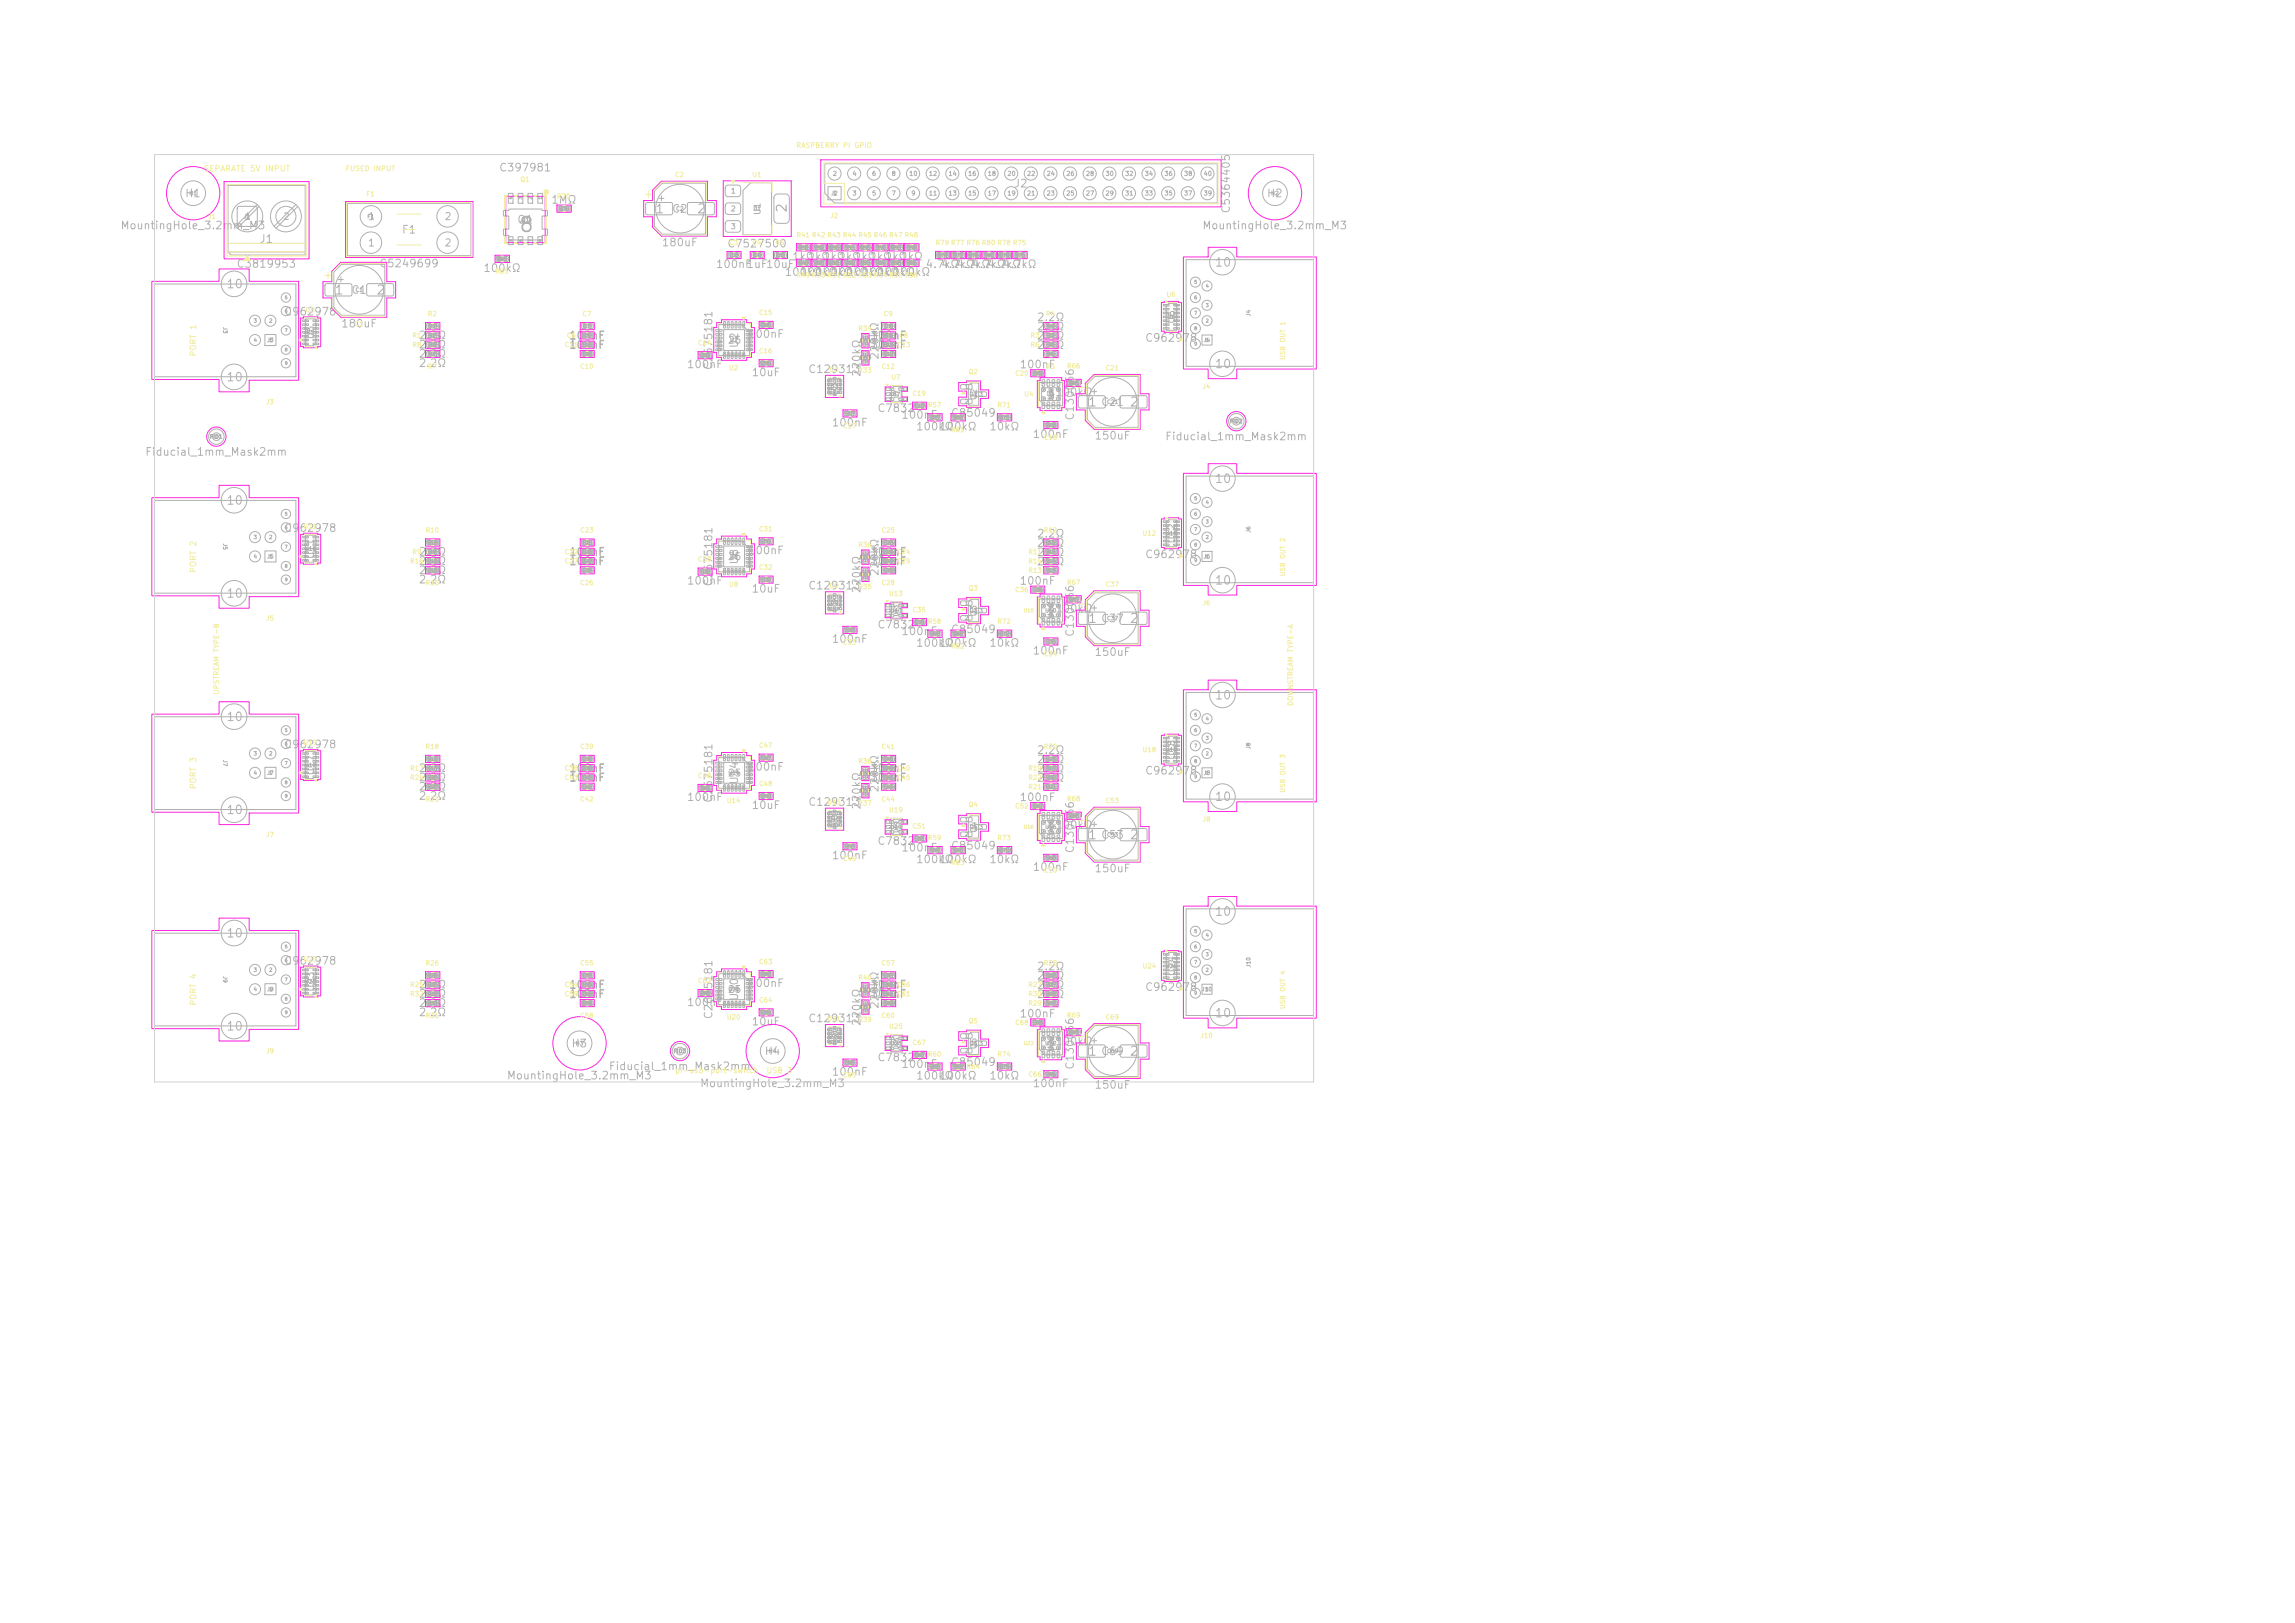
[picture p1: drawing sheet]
<svg xmlns="http://www.w3.org/2000/svg" width="297mm" height="210mm" viewBox="0 0 297 210" stroke-linecap="round" stroke-linejoin="round" font-family="sans-serif">
<defs><g id="words">
<text font-size="1.9" fill="#afafaf" x="67" y="30.5">8</text>
<text font-size="1.3" fill="#afafaf" x="102.1" y="27.6" transform="rotate(-90 102.1 27.6)">2</text>
<g font-size="1.2" fill="#afafaf">
<text x="84.7" y="27.9">1</text>
<text x="90.1" y="27.9">2</text>
<text x="43.2" y="38.4">1</text>
<text x="48.6" y="38.4">2</text>
<text x="140.7" y="52.9">1</text>
<text x="146.1" y="52.9">2</text>
<text x="140.7" y="80.9">1</text>
<text x="146.1" y="80.9">2</text>
<text x="140.7" y="108.9">1</text>
<text x="146.1" y="108.9">2</text>
<text x="140.7" y="136.9">1</text>
<text x="146.1" y="136.9">2</text>
</g>
<g font-size="1.1" fill="#afafaf">
<text x="157.1" y="34.8">10</text>
<text x="29.2" y="37.6">10</text>
<text x="157.1" y="47.9">10</text>
<text x="29.2" y="49.6">10</text>
<text x="29.2" y="65.6">10</text>
<text x="157.1" y="62.8">10</text>
<text x="29.2" y="77.6">10</text>
<text x="157.1" y="75.9">10</text>
<text x="29.2" y="93.6">10</text>
<text x="157.1" y="90.8">10</text>
<text x="29.2" y="105.6">10</text>
<text x="157.1" y="103.9">10</text>
<text x="157.1" y="118.8">10</text>
<text x="29.2" y="121.6">10</text>
<text x="157.1" y="131.9">10</text>
<text x="29.2" y="133.6">10</text>
</g>
<g font-size="1" fill="#afafaf">
<text x="64.5" y="22.4">C397981</text>
<text x="15.5" y="29.9">MountingHole_3.2mm_M3</text>
<text x="23.9" y="25.8">H1</text>
<text x="66.9" y="29.2">Q1</text>
<text x="71.3" y="26.6">1MΩ</text>
<text x="86.9" y="27.8">C2</text>
<text x="131.1" y="24.5">J2</text>
<text x="155.5" y="29.9">MountingHole_3.2mm_M3</text>
<text x="159.4" y="27.7" transform="rotate(-90 159.4 27.7)">C5364405</text>
<text x="163.9" y="25.8">H2</text>
<text x="30.5" y="34.9">C3819953</text>
<text x="33.5" y="31.7">J1</text>
<text x="49" y="34.8">C5249699</text>
<text x="51.9" y="30.5">F1</text>
<text x="62.5" y="35.4">100kΩ</text>
<text x="85.6" y="32.1">180uF</text>
<text x="92.6" y="34.9">100nF</text>
<text x="94" y="32.3">C7527500</text>
<text x="96.5" y="34.9">1uF10uF</text>
<text x="101.5" y="35.9">100kΩ</text>
<text x="102.4" y="33.9">1kΩ</text>
<text x="103.5" y="35.9">100kΩ</text>
<text x="104.4" y="33.9">1kΩ</text>
<text x="105.5" y="35.9">100kΩ</text>
<text x="106.4" y="33.9">1kΩ</text>
<text x="107.5" y="35.9">100kΩ</text>
<text x="108.4" y="33.9">1kΩ</text>
<text x="109.5" y="35.9">100kΩ</text>
<text x="110.4" y="33.9">1kΩ</text>
<text x="111.5" y="35.9">100kΩ</text>
<text x="112.4" y="33.9">1kΩ</text>
<text x="113.5" y="35.9">100kΩ</text>
<text x="114.4" y="33.9">1kΩ</text>
<text x="115.5" y="35.9">100kΩ</text>
<text x="116.4" y="33.9">1kΩ</text>
<text x="119.7" y="34.9">4.7kΩ</text>
<text x="121.7" y="34.9">4.7kΩ</text>
<text x="123.7" y="34.9">4.7kΩ</text>
<text x="125.7" y="34.9">4.7kΩ</text>
<text x="127.7" y="34.9">4.7kΩ</text>
<text x="129.7" y="34.9">4.7kΩ</text>
<text x="36.7" y="41.1">C962978</text>
<text x="45.4" y="38.3">C1</text>
<text x="134.1" y="41.8">2.2Ω</text>
<text x="44.1" y="42.6">180uF</text>
<text x="54.1" y="46.5">2.2Ω</text>
<text x="54.1" y="45.3">2.2Ω</text>
<text x="54.1" y="47.7">2.2Ω</text>
<text x="54.1" y="44.1">2.2Ω</text>
<text x="73.6" y="45.3">100nF</text>
<text x="73.6" y="44.1">100nF</text>
<text x="88.8" y="47.9">100nF</text>
<text x="92.4" y="48" transform="rotate(-90 92.4 48)">C2675181</text>
<text x="95.8" y="45.1" transform="rotate(-90 95.8 45.1)">U2</text>
<text x="96.7" y="44">100nF</text>
<text x="112.6" y="44.1">100nF</text>
<text x="112.6" y="45.3">100nF</text>
<text x="112.6" y="45.4">330nF</text>
<text x="112.6" y="44.2">330nF</text>
<text x="113.9" y="46.6" transform="rotate(-90 113.9 46.6)">220kΩ</text>
<text x="131.9" y="47.9">100nF</text>
<text x="134.1" y="45.4">2.2Ω</text>
<text x="134.1" y="43">2.2Ω</text>
<text x="134.1" y="44.2">2.2Ω</text>
<text x="148.1" y="44.5">C962978</text>
<text x="97.2" y="48.9">10uF</text>
<text x="104.5" y="48.5">C129313</text>
<text x="111.6" y="48.8" transform="rotate(-90 111.6 48.8)">220kΩ</text>
<text x="113.5" y="53.6">C7832</text>
<text x="136.5" y="51.5">100kΩ</text>
<text x="142.4" y="52.8">C21</text>
<text x="18.7" y="59.2">Fiducial_1mm_Mask2mm</text>
<text x="107.6" y="55.4">100nF</text>
<text x="116.6" y="54.4">100nF</text>
<text x="118.5" y="55.9">100kΩ</text>
<text x="121.5" y="55.9">100kΩ</text>
<text x="123" y="54.2">C85049</text>
<text x="127.9" y="55.9">10kΩ</text>
<text x="133.6" y="56.9">100nF</text>
<text x="139.2" y="54.5" transform="rotate(-90 139.2 54.5)">C130056</text>
<text x="141.6" y="57.1">150uF</text>
<text x="150.7" y="57.2">Fiducial_1mm_Mask2mm</text>
<text x="36.7" y="69.1">C962978</text>
<text x="96.7" y="72">100nF</text>
<text x="134.1" y="71">2.2Ω</text>
<text x="134.1" y="69.8">2.2Ω</text>
<text x="54.1" y="74.5">2.2Ω</text>
<text x="54.1" y="73.3">2.2Ω</text>
<text x="54.1" y="72.1">2.2Ω</text>
<text x="54.1" y="75.7">2.2Ω</text>
<text x="73.6" y="72.1">100nF</text>
<text x="73.6" y="73.4">100nF</text>
<text x="88.8" y="75.9">100nF</text>
<text x="92.4" y="76" transform="rotate(-90 92.4 76)">C2675181</text>
<text x="95.8" y="73.1" transform="rotate(-90 95.8 73.1)">U8</text>
<text x="97.2" y="76.9">10uF</text>
<text x="104.5" y="76.5">C129313</text>
<text x="111.6" y="76.8" transform="rotate(-90 111.6 76.8)">220kΩ</text>
<text x="112.6" y="72.1">100nF</text>
<text x="112.6" y="73.3">100nF</text>
<text x="112.6" y="72.2">330nF</text>
<text x="112.6" y="73.4">330nF</text>
<text x="113.9" y="74.6" transform="rotate(-90 113.9 74.6)">220kΩ</text>
<text x="131.9" y="75.9">100nF</text>
<text x="134.1" y="73.4">2.2Ω</text>
<text x="134.1" y="72.2">2.2Ω</text>
<text x="148.1" y="72.5">C962978</text>
<text x="107.6" y="83.4">100nF</text>
<text x="113.5" y="81.6">C7832</text>
<text x="116.6" y="82.4">100nF</text>
<text x="118.5" y="83.9">100kΩ</text>
<text x="121.5" y="83.9">100kΩ</text>
<text x="123" y="82.2">C85049</text>
<text x="127.9" y="83.9">10kΩ</text>
<text x="136.5" y="79.5">100kΩ</text>
<text x="139.2" y="82.5" transform="rotate(-90 139.2 82.5)">C130056</text>
<text x="142.4" y="80.8">C37</text>
<text x="133.6" y="84.9">100nF</text>
<text x="141.6" y="85.1">150uF</text>
<text x="36.7" y="97.1">C962978</text>
<text x="54.1" y="101.3">2.2Ω</text>
<text x="54.1" y="100.1">2.2Ω</text>
<text x="73.6" y="101.3">100nF</text>
<text x="73.6" y="100.1">100nF</text>
<text x="95.8" y="101.6" transform="rotate(-90 95.8 101.6)">U14</text>
<text x="96.7" y="100">100nF</text>
<text x="112.6" y="101.3">100nF</text>
<text x="112.6" y="100.2">330nF</text>
<text x="112.6" y="100.1">100nF</text>
<text x="112.6" y="101.4">330nF</text>
<text x="134.1" y="100.2">2.2Ω</text>
<text x="134.1" y="99">2.2Ω</text>
<text x="134.1" y="101.4">2.2Ω</text>
<text x="134.1" y="97.8">2.2Ω</text>
<text x="148.1" y="100.5">C962978</text>
<text x="54.1" y="103.7">2.2Ω</text>
<text x="54.1" y="102.5">2.2Ω</text>
<text x="88.8" y="103.9">100nF</text>
<text x="92.4" y="104" transform="rotate(-90 92.4 104)">C2675181</text>
<text x="97.2" y="104.9">10uF</text>
<text x="104.5" y="104.5">C129313</text>
<text x="111.6" y="104.8" transform="rotate(-90 111.6 104.8)">220kΩ</text>
<text x="113.9" y="102.6" transform="rotate(-90 113.9 102.6)">220kΩ</text>
<text x="131.9" y="103.9">100nF</text>
<text x="136.5" y="107.5">100kΩ</text>
<text x="107.6" y="111.4">100nF</text>
<text x="113.5" y="109.6">C7832</text>
<text x="116.6" y="110.4">100nF</text>
<text x="118.5" y="111.9">100kΩ</text>
<text x="121.5" y="111.9">100kΩ</text>
<text x="123" y="110.2">C85049</text>
<text x="127.9" y="111.9">10kΩ</text>
<text x="133.6" y="112.9">100nF</text>
<text x="139.2" y="110.5" transform="rotate(-90 139.2 110.5)">C130056</text>
<text x="141.6" y="113.1">150uF</text>
<text x="142.4" y="108.8">C53</text>
<text x="36.7" y="125.1">C962978</text>
<text x="134.1" y="125.8">2.2Ω</text>
<text x="54.1" y="129.3">2.2Ω</text>
<text x="54.1" y="131.7">2.2Ω</text>
<text x="54.1" y="128.1">2.2Ω</text>
<text x="54.1" y="130.5">2.2Ω</text>
<text x="73.6" y="128.2">100nF</text>
<text x="73.6" y="129.3">100nF</text>
<text x="88.8" y="130.4">100nF</text>
<text x="92.4" y="132" transform="rotate(-90 92.4 132)">C2675181</text>
<text x="95.8" y="129.6" transform="rotate(-90 95.8 129.6)">U20</text>
<text x="96.7" y="128">100nF</text>
<text x="112.6" y="128.2">330nF</text>
<text x="112.6" y="128.1">100nF</text>
<text x="112.6" y="129.4">330nF</text>
<text x="112.6" y="129.3">100nF</text>
<text x="113.9" y="130.6" transform="rotate(-90 113.9 130.6)">220kΩ</text>
<text x="131.9" y="131.9">100nF</text>
<text x="134.1" y="127">2.2Ω</text>
<text x="134.1" y="129.4">2.2Ω</text>
<text x="134.1" y="128.2">2.2Ω</text>
<text x="148.1" y="128.5">C962978</text>
<text x="73.9" y="135.8">H3</text>
<text x="97.2" y="132.9">10uF</text>
<text x="98.9" y="136.8">H4</text>
<text x="104.5" y="132.5">C129313</text>
<text x="111.6" y="132.8" transform="rotate(-90 111.6 132.8)">220kΩ</text>
<text x="113.5" y="137.6">C7832</text>
<text x="136.5" y="135.5">100kΩ</text>
<text x="142.4" y="136.8">C69</text>
<text x="65.5" y="139.9">MountingHole_3.2mm_M3</text>
<text x="78.7" y="138.7">Fiducial_1mm_Mask2mm</text>
<text x="90.5" y="140.9">MountingHole_3.2mm_M3</text>
<text x="107.6" y="139.4">100nF</text>
<text x="116.6" y="138.4">100nF</text>
<text x="118.5" y="139.9">100kΩ</text>
<text x="121.5" y="139.9">100kΩ</text>
<text x="123" y="138.2">C85049</text>
<text x="127.9" y="139.9">10kΩ</text>
<text x="133.6" y="140.9">100nF</text>
<text x="139.2" y="138.5" transform="rotate(-90 139.2 138.5)">C130056</text>
<text x="141.6" y="141.1">150uF</text>
</g>
<g font-size=".9" fill="#afafaf">
<text x="31.6" y="28.7">1</text>
<text x="36.6" y="28.7">2</text>
<text x="47.5" y="28.7">1</text>
<text x="57.5" y="28.7">2</text>
<text x="47.5" y="32.1">1</text>
<text x="57.5" y="32.1">2</text>
<text x="152.3" y="42" transform="rotate(-90 152.3 42)">U6</text>
<text x="40.9" y="44" transform="rotate(-90 40.9 44)">U5</text>
<text x="94.1" y="44.7">25</text>
<text x="152.3" y="70.4" transform="rotate(-90 152.3 70.4)">U12</text>
<text x="40.9" y="72.4" transform="rotate(-90 40.9 72.4)">U11</text>
<text x="94.1" y="72.7">25</text>
<text x="40.9" y="100.4" transform="rotate(-90 40.9 100.4)">U17</text>
<text x="94.1" y="100.7">25</text>
<text x="152.3" y="98.4" transform="rotate(-90 152.3 98.4)">U18</text>
<text x="40.9" y="128.4" transform="rotate(-90 40.9 128.4)">U23</text>
<text x="94.1" y="128.7">25</text>
<text x="152.3" y="126.4" transform="rotate(-90 152.3 126.4)">U24</text>
</g>
<g font-size=".8" fill="#f2eda1">
<text x="26.3" y="22.4">SEPARATE 5V INPUT</text>
<text x="25.6" y="46.2" transform="rotate(-90 25.6 46.2)">PORT 1</text>
<text x="25.6" y="74.2" transform="rotate(-90 25.6 74.2)">PORT 2</text>
<text x="25.6" y="102.2" transform="rotate(-90 25.6 102.2)">PORT 3</text>
<text x="25.6" y="130.2" transform="rotate(-90 25.6 130.2)">PORT 4</text>
</g>
<g font-size=".8" fill="#afafaf">
<text x="98.6" y="27.9" transform="rotate(-90 98.6 27.9)">U1</text>
<text x="135.6" y="51.6">9</text>
<text x="136.6" y="51.8" transform="rotate(-90 136.6 51.8)">U4</text>
<text x="135.6" y="79.6">9</text>
<text x="136.6" y="80.2" transform="rotate(-90 136.6 80.2)">U10</text>
<text x="135.6" y="107.6">9</text>
<text x="136.6" y="108.2" transform="rotate(-90 136.6 108.2)">U16</text>
<text x="135.6" y="135.6">9</text>
<text x="136.6" y="136.2" transform="rotate(-90 136.6 136.2)">U22</text>
</g>
<g font-size=".7" fill="#f2eda1">
<text x="44.7" y="22.3">FUSED INPUT</text>
<text x="103" y="19.3">RASPBERRY PI GPIO</text>
<text x="28.5" y="89.9" transform="rotate(-90 28.5 89.9)">UPSTREAM TYPE-B</text>
<text x="167.5" y="91.4" transform="rotate(-90 167.5 91.4)">DOWNSTREAM TYPE-A</text>
<text x="87.3" y="139">pi-usb-port-switch</text>
<text x="99.1" y="139">USB 3</text>
</g>
<g font-size=".7" fill="#afafaf">
<text x="94.5" y="25.2">1</text>
<text x="94.5" y="27.5">2</text>
<text x="94.5" y="29.8">3</text>
<text x="126.6" y="51.8" transform="rotate(-90 126.6 51.8)">Q2</text>
<text x="126.6" y="79.8" transform="rotate(-90 126.6 79.8)">Q3</text>
<text x="126.6" y="107.8" transform="rotate(-90 126.6 107.8)">Q4</text>
<text x="126.6" y="135.8" transform="rotate(-90 126.6 135.8)">Q5</text>
</g>
<g font-size=".6" fill="#f2eda1">
<text x="67.3" y="23.7">Q1</text>
<text x="87.3" y="23.1">C2</text>
<text x="97.3" y="23.1">U1</text>
<text x="26.9" y="28.5">J1</text>
<text x="47.3" y="25.6">F1</text>
<text x="72" y="25.9">R70</text>
<text x="107.4" y="28.4">J2</text>
<text x="64" y="35.6">R65</text>
<text x="94.3" y="31.9">C3</text>
<text x="97.3" y="31.9">C4</text>
<text x="100.3" y="31.9">C5</text>
<text x="103" y="30.9">R41 R42 R43 R44 R45 R46 R47 R48</text>
<text x="121" y="31.9">R79 R77 R76 R80 R78 R75</text>
<text x="39.5" y="40.6">U5</text>
<text x="55.3" y="41.1">R2</text>
<text x="75.3" y="41.1">C7</text>
<text x="98.2" y="40.9">C15</text>
<text x="103" y="36.1">R49 R50 R51 R52 R53 R54 R55 R56</text>
<text x="114.3" y="41.1">C9</text>
<text x="135.3" y="41.1">R4</text>
<text x="150.9" y="38.6">U6</text>
<text x="45.8" y="42.4">C1</text>
<text x="53.3" y="45.1">R8</text>
<text x="53.3" y="43.9">R1</text>
<text x="55.3" y="47.9">R7</text>
<text x="73" y="45.1">C11</text>
<text x="73.3" y="43.9">C6</text>
<text x="75" y="47.9">C10</text>
<text x="90.3" y="44.8">C14</text>
<text x="98.2" y="45.9">C16</text>
<text x="111" y="42.9">R34</text>
<text x="114" y="47.9">C12</text>
<text x="116" y="45.1">C13</text>
<text x="116.3" y="43.9">C8</text>
<text x="133.3" y="43.9">R3</text>
<text x="133.3" y="45.1">R6</text>
<text x="135.3" y="47.9">R5</text>
<text x="138" y="47.8">R66</text>
<text x="166.5" y="46.6" transform="rotate(-90 166.5 46.6)">USB OUT 1</text>
<text x="34.4" y="52.5">J3</text>
<text x="94.3" y="48.1">U2</text>
<text x="107.3" y="48.3">U3</text>
<text x="111" y="48.4">R33</text>
<text x="115.3" y="49.3">U7</text>
<text x="118" y="51.4">C19</text>
<text x="120" y="52.9">R57</text>
<text x="125.3" y="48.6">Q2</text>
<text x="129" y="52.9">R71</text>
<text x="131.3" y="48.8">C20</text>
<text x="132.5" y="51.5">U4</text>
<text x="143" y="48.1">C21</text>
<text x="155.6" y="50.5">J4</text>
<text x="109" y="55.6">C17</text>
<text x="123" y="56.1">R61</text>
<text x="135" y="57.1">C18</text>
<text x="39.2" y="68.6">U11</text>
<text x="53.3" y="71.9">R9</text>
<text x="55" y="69.1">R10</text>
<text x="73" y="71.9">C22</text>
<text x="75" y="69.1">C23</text>
<text x="98.2" y="68.9">C31</text>
<text x="111" y="70.9">R36</text>
<text x="114" y="69.1">C25</text>
<text x="116" y="71.9">C24</text>
<text x="133" y="71.9">R11</text>
<text x="135" y="69.1">R12</text>
<text x="147.8" y="69.5">U12</text>
<text x="53" y="73.1">R16</text>
<text x="55" y="75.9">R15</text>
<text x="73" y="73.1">C27</text>
<text x="75" y="75.9">C26</text>
<text x="90.3" y="72.8">C30</text>
<text x="94.3" y="76.1">U8</text>
<text x="98.2" y="73.9">C32</text>
<text x="107.3" y="76.3">U9</text>
<text x="111" y="76.4">R35</text>
<text x="114" y="75.9">C28</text>
<text x="115" y="77.3">U13</text>
<text x="116" y="73.1">C29</text>
<text x="125.3" y="76.6">Q3</text>
<text x="131.3" y="76.8">C36</text>
<text x="133" y="74.3">R13</text>
<text x="133" y="73.1">R14</text>
<text x="138" y="75.8">R67</text>
<text x="143" y="76.1">C37</text>
<text x="166.5" y="74.6" transform="rotate(-90 166.5 74.6)">USB OUT 2</text>
<text x="34.4" y="80.5">J5</text>
<text x="109" y="83.6">C33</text>
<text x="118" y="79.4">C35</text>
<text x="120" y="80.9">R58</text>
<text x="129" y="80.9">R72</text>
<text x="155.6" y="78.5">J6</text>
<text x="123" y="84.1">R62</text>
<text x="135" y="85.1">C34</text>
<text x="39.2" y="96.6">U17</text>
<text x="53" y="99.9">R17</text>
<text x="53" y="101.1">R24</text>
<text x="55" y="97.1">R18</text>
<text x="73" y="99.9">C38</text>
<text x="73" y="101.1">C43</text>
<text x="75" y="97.1">C39</text>
<text x="90.3" y="100.8">C46</text>
<text x="98.2" y="101.9">C48</text>
<text x="98.2" y="96.9">C47</text>
<text x="111" y="98.9">R38</text>
<text x="114" y="97.1">C41</text>
<text x="116" y="99.9">C40</text>
<text x="116" y="101.1">C45</text>
<text x="133" y="101.1">R22</text>
<text x="133" y="99.9">R19</text>
<text x="135" y="97.1">R20</text>
<text x="147.8" y="97.5">U18</text>
<text x="55" y="103.9">R23</text>
<text x="75" y="103.9">C42</text>
<text x="94" y="104.1">U14</text>
<text x="107" y="104.3">U15</text>
<text x="111" y="104.4">R37</text>
<text x="114" y="103.9">C44</text>
<text x="115" y="105.3">U19</text>
<text x="118" y="107.4">C51</text>
<text x="125.3" y="104.6">Q4</text>
<text x="131.3" y="104.8">C52</text>
<text x="133" y="102.3">R21</text>
<text x="138" y="103.8">R68</text>
<text x="143" y="104.1">C53</text>
<text x="155.6" y="106.5">J8</text>
<text x="166.5" y="102.6" transform="rotate(-90 166.5 102.6)">USB OUT 3</text>
<text x="34.4" y="108.5">J7</text>
<text x="109" y="111.6">C49</text>
<text x="120" y="108.9">R59</text>
<text x="123" y="112.1">R63</text>
<text x="129" y="108.9">R73</text>
<text x="135" y="113.1">C50</text>
<text x="39.2" y="124.6">U23</text>
<text x="55" y="125.1">R26</text>
<text x="75" y="125.1">C55</text>
<text x="98.2" y="124.9">C63</text>
<text x="114" y="125.1">C57</text>
<text x="135" y="125.1">R28</text>
<text x="147.8" y="125.5">U24</text>
<text x="53" y="127.9">R25</text>
<text x="53" y="129.1">R32</text>
<text x="55" y="131.9">R31</text>
<text x="73" y="129.1">C59</text>
<text x="73" y="127.9">C54</text>
<text x="75" y="131.9">C58</text>
<text x="90.3" y="127.4">C62</text>
<text x="98.2" y="129.9">C64</text>
<text x="111" y="126.9">R40</text>
<text x="114" y="131.9">C60</text>
<text x="116" y="129.1">C61</text>
<text x="116" y="127.9">C56</text>
<text x="133" y="127.9">R27</text>
<text x="133" y="130.3">R29</text>
<text x="133" y="129.1">R30</text>
<text x="138" y="131.8">R69</text>
<text x="166.5" y="130.6" transform="rotate(-90 166.5 130.6)">USB OUT 4</text>
<text x="34.4" y="136.5">J9</text>
<text x="94" y="132.1">U20</text>
<text x="107" y="132.3">U21</text>
<text x="111" y="132.4">R39</text>
<text x="115" y="133.3">U25</text>
<text x="118" y="135.4">C67</text>
<text x="120" y="136.9">R60</text>
<text x="125.3" y="132.6">Q5</text>
<text x="129" y="136.9">R74</text>
<text x="131.3" y="132.8">C68</text>
<text x="143" y="132.1">C69</text>
<text x="155.3" y="134.5">J10</text>
<text x="109" y="139.6">C65</text>
<text x="125" y="138.5">R64</text>
<text x="133" y="139.5">C66</text>
</g>
<g font-size=".6" fill="#afafaf">
<text x="107.7" y="22.9">2</text>
<text x="110.3" y="22.9">4</text>
<text x="112.8" y="22.9">6</text>
<text x="115.3" y="22.9">8</text>
<text x="117.6" y="22.9">10</text>
<text x="120.1" y="22.9">12</text>
<text x="122.7" y="22.9">14</text>
<text x="125.2" y="22.9">16</text>
<text x="127.8" y="22.9">18</text>
<text x="130.3" y="22.9">20</text>
<text x="132.8" y="22.9">22</text>
<text x="135.4" y="22.9">24</text>
<text x="137.9" y="22.9">26</text>
<text x="140.5" y="22.9">28</text>
<text x="143" y="22.9">30</text>
<text x="145.5" y="22.9">32</text>
<text x="148.1" y="22.9">34</text>
<text x="150.6" y="22.9">36</text>
<text x="153.2" y="22.9">38</text>
<text x="155.7" y="22.9">40</text>
<text x="107.7" y="25.4">1</text>
<text x="110.3" y="25.4">3</text>
<text x="112.8" y="25.4">5</text>
<text x="115.3" y="25.4">7</text>
<text x="117.9" y="25.4">9</text>
<text x="120.1" y="25.4">11</text>
<text x="122.7" y="25.4">13</text>
<text x="125.2" y="25.4">15</text>
<text x="127.8" y="25.4">17</text>
<text x="130.3" y="25.4">19</text>
<text x="132.8" y="25.4">21</text>
<text x="135.4" y="25.4">23</text>
<text x="137.9" y="25.4">25</text>
<text x="140.5" y="25.4">27</text>
<text x="143" y="25.4">29</text>
<text x="145.5" y="25.4">31</text>
<text x="148.1" y="25.4">33</text>
<text x="150.6" y="25.4">35</text>
<text x="153.2" y="25.4">37</text>
<text x="155.7" y="25.4">39</text>
</g>
<g font-size=".5" fill="#afafaf">
<text x="24.4" y="25.4">H1</text>
<text x="31.5" y="28.4">J1</text>
<text x="47.5" y="28.4">F1</text>
<text x="67.4" y="28.8">Q1</text>
<text x="72.2" y="27.4">R70</text>
<text x="87.4" y="27.4">C2</text>
<text x="97.4" y="27.4">U1</text>
<text x="107.5" y="25.4">J2</text>
<text x="164.4" y="25.4">H2</text>
<text x="64.2" y="33.9">R65</text>
<text x="94.4" y="33.4">C3</text>
<text x="97.4" y="33.4">C4</text>
<text x="100.4" y="33.4">C5</text>
<text x="103.2" y="32.4">R41</text>
<text x="103.2" y="34.4">R49</text>
<text x="105.2" y="32.4">R42</text>
<text x="105.2" y="34.4">R50</text>
<text x="107.2" y="32.4">R43</text>
<text x="107.2" y="34.4">R51</text>
<text x="109.2" y="32.4">R44</text>
<text x="109.2" y="34.4">R52</text>
<text x="111.2" y="32.4">R45</text>
<text x="111.2" y="34.4">R53</text>
<text x="113.2" y="32.4">R46</text>
<text x="113.2" y="34.4">R54</text>
<text x="115.2" y="32.4">R47</text>
<text x="115.2" y="34.4">R55</text>
<text x="117.2" y="32.4">R48</text>
<text x="117.2" y="34.4">R56</text>
<text x="121.2" y="33.4">R79</text>
<text x="123.2" y="33.4">R77</text>
<text x="125.2" y="33.4">R76</text>
<text x="127.2" y="33.4">R80</text>
<text x="129.2" y="33.4">R78</text>
<text x="131.2" y="33.4">R75</text>
<text x="32.8" y="41.9">3</text>
<text x="34.8" y="41.9">2</text>
<text x="45.9" y="37.9">C1</text>
<text x="151" y="41.4">U6</text>
<text x="161.9" y="41" transform="rotate(-90 161.9 41)">J4</text>
<text x="28.8" y="42.3" transform="rotate(90 28.8 42.3)">J3</text>
<text x="32.8" y="44.4">4</text>
<text x="34.5" y="44.4">J3</text>
<text x="34.8" y="44.4">1</text>
<text x="39.6" y="43.4">U5</text>
<text x="55.4" y="42.6">R2</text>
<text x="55.4" y="43.8">R1</text>
<text x="55.4" y="45">R8</text>
<text x="55.4" y="46.2">R7</text>
<text x="75.2" y="45">C11</text>
<text x="75.2" y="46.2">C10</text>
<text x="75.4" y="42.6">C7</text>
<text x="75.4" y="43.8">C6</text>
<text x="90.5" y="46.3">C14</text>
<text x="94.4" y="44.4">U2</text>
<text x="98.4" y="42.4">C15</text>
<text x="98.4" y="47.4">C16</text>
<text x="111.2" y="44.5">R34</text>
<text x="111.2" y="46.7">R33</text>
<text x="114.2" y="45">C13</text>
<text x="114.2" y="46.2">C12</text>
<text x="114.4" y="42.6">C9</text>
<text x="114.4" y="43.8">C8</text>
<text x="135.4" y="42.6">R4</text>
<text x="135.4" y="43.8">R3</text>
<text x="135.4" y="45">R6</text>
<text x="135.4" y="46.2">R5</text>
<text x="155.7" y="44.4">J4</text>
<text x="107.4" y="50.4">U3</text>
<text x="108.4" y="50.6" transform="rotate(-90 108.4 50.6)">U3</text>
<text x="109.2" y="53.9">C17</text>
<text x="115.4" y="51.4">U7</text>
<text x="116.4" y="51.6" transform="rotate(-90 116.4 51.6)">U7</text>
<text x="118.2" y="52.9">C19</text>
<text x="124.8" y="50.4">1</text>
<text x="124.8" y="52.3">2</text>
<text x="125.4" y="51.4">Q2</text>
<text x="126.7" y="51.4">3</text>
<text x="133.5" y="48.7">C20</text>
<text x="135.4" y="51.4">U4</text>
<text x="138.2" y="49.9">R66</text>
<text x="143.2" y="52.4">C21</text>
<text x="27.1" y="56.9">FID1</text>
<text x="120.2" y="54.4">R57</text>
<text x="123.2" y="54.4">R61</text>
<text x="129.2" y="54.4">R71</text>
<text x="135.2" y="55.4">C18</text>
<text x="159.1" y="54.9">FID2</text>
<text x="28.8" y="70.3" transform="rotate(90 28.8 70.3)">J5</text>
<text x="32.8" y="69.9">3</text>
<text x="34.8" y="69.9">2</text>
<text x="39.4" y="71.4">U11</text>
<text x="55.2" y="70.6">R10</text>
<text x="55.4" y="71.8">R9</text>
<text x="75.2" y="70.6">C23</text>
<text x="75.2" y="71.8">C22</text>
<text x="98.4" y="70.4">C31</text>
<text x="114.2" y="70.6">C25</text>
<text x="114.2" y="71.8">C24</text>
<text x="135.2" y="70.6">R12</text>
<text x="135.2" y="71.8">R11</text>
<text x="150.8" y="69.4">U12</text>
<text x="161.9" y="69" transform="rotate(-90 161.9 69)">J6</text>
<text x="32.8" y="72.4">4</text>
<text x="34.5" y="72.4">J5</text>
<text x="34.8" y="72.4">1</text>
<text x="55.2" y="73">R16</text>
<text x="55.2" y="74.2">R15</text>
<text x="75.2" y="73">C27</text>
<text x="75.2" y="74.2">C26</text>
<text x="90.5" y="74.3">C30</text>
<text x="94.4" y="72.4">U8</text>
<text x="98.4" y="75.4">C32</text>
<text x="111.2" y="72.5">R36</text>
<text x="111.2" y="74.7">R35</text>
<text x="114.2" y="73">C29</text>
<text x="114.2" y="74.2">C28</text>
<text x="133.5" y="76.7">C36</text>
<text x="135.2" y="73">R14</text>
<text x="135.2" y="74.2">R13</text>
<text x="138.2" y="77.9">R67</text>
<text x="155.7" y="72.4">J6</text>
<text x="107.4" y="78.4">U9</text>
<text x="108.4" y="78.6" transform="rotate(-90 108.4 78.6)">U9</text>
<text x="109.2" y="81.9">C33</text>
<text x="115.2" y="79.4">U13</text>
<text x="116.4" y="79.8" transform="rotate(-90 116.4 79.8)">U13</text>
<text x="118.2" y="80.9">C35</text>
<text x="120.2" y="82.4">R58</text>
<text x="123.2" y="82.4">R62</text>
<text x="124.8" y="78.4">1</text>
<text x="124.8" y="80.3">2</text>
<text x="125.4" y="79.4">Q3</text>
<text x="126.7" y="79.4">3</text>
<text x="129.2" y="82.4">R72</text>
<text x="135.2" y="79.4">U10</text>
<text x="135.2" y="83.4">C34</text>
<text x="143.2" y="80.4">C37</text>
<text x="28.8" y="98.3" transform="rotate(90 28.8 98.3)">J7</text>
<text x="32.8" y="97.9">3</text>
<text x="32.8" y="100.4">4</text>
<text x="34.5" y="100.4">J7</text>
<text x="34.8" y="100.4">1</text>
<text x="34.8" y="97.9">2</text>
<text x="39.4" y="99.4">U17</text>
<text x="55.2" y="98.6">R18</text>
<text x="55.2" y="99.8">R17</text>
<text x="55.2" y="101">R24</text>
<text x="75.2" y="98.6">C39</text>
<text x="75.2" y="99.8">C38</text>
<text x="75.2" y="101">C43</text>
<text x="94.2" y="100.4">U14</text>
<text x="98.4" y="98.4">C47</text>
<text x="111.2" y="100.5">R38</text>
<text x="114.2" y="98.6">C41</text>
<text x="114.2" y="99.8">C40</text>
<text x="114.2" y="101">C45</text>
<text x="135.2" y="98.6">R20</text>
<text x="135.2" y="99.8">R19</text>
<text x="135.2" y="101">R22</text>
<text x="150.8" y="97.4">U18</text>
<text x="155.7" y="100.4">J8</text>
<text x="161.9" y="97" transform="rotate(-90 161.9 97)">J8</text>
<text x="55.2" y="102.2">R23</text>
<text x="75.2" y="102.2">C42</text>
<text x="90.5" y="102.3">C46</text>
<text x="98.4" y="103.4">C48</text>
<text x="107.2" y="106.4">U15</text>
<text x="108.4" y="106.8" transform="rotate(-90 108.4 106.8)">U15</text>
<text x="111.2" y="102.7">R37</text>
<text x="114.2" y="102.2">C44</text>
<text x="115.2" y="107.4">U19</text>
<text x="116.4" y="107.8" transform="rotate(-90 116.4 107.8)">U19</text>
<text x="124.8" y="106.4">1</text>
<text x="125.4" y="107.4">Q4</text>
<text x="126.7" y="107.4">3</text>
<text x="133.5" y="104.7">C52</text>
<text x="135.2" y="107.4">U16</text>
<text x="135.2" y="102.2">R21</text>
<text x="138.2" y="105.9">R68</text>
<text x="109.2" y="109.9">C49</text>
<text x="118.2" y="108.9">C51</text>
<text x="120.2" y="110.4">R59</text>
<text x="123.2" y="110.4">R63</text>
<text x="124.8" y="108.3">2</text>
<text x="129.2" y="110.4">R73</text>
<text x="135.2" y="111.4">C50</text>
<text x="143.2" y="108.4">C53</text>
<text x="32.8" y="125.9">3</text>
<text x="34.8" y="125.9">2</text>
<text x="150.8" y="125.4">U24</text>
<text x="161.9" y="125.2" transform="rotate(-90 161.9 125.2)">J10</text>
<text x="28.8" y="126.3" transform="rotate(90 28.8 126.3)">J9</text>
<text x="32.8" y="128.4">4</text>
<text x="34.5" y="128.4">J9</text>
<text x="34.8" y="128.4">1</text>
<text x="39.4" y="127.4">U23</text>
<text x="55.2" y="126.6">R26</text>
<text x="55.2" y="127.8">R25</text>
<text x="55.2" y="129">R32</text>
<text x="55.2" y="130.2">R31</text>
<text x="75.2" y="126.6">C55</text>
<text x="75.2" y="127.8">C54</text>
<text x="75.2" y="129">C59</text>
<text x="75.2" y="130.2">C58</text>
<text x="90.5" y="128.9">C62</text>
<text x="94.2" y="128.4">U20</text>
<text x="98.4" y="126.4">C63</text>
<text x="98.4" y="131.4">C64</text>
<text x="111.2" y="128.5">R40</text>
<text x="111.2" y="130.7">R39</text>
<text x="114.2" y="126.6">C57</text>
<text x="114.2" y="127.8">C56</text>
<text x="114.2" y="129">C61</text>
<text x="114.2" y="130.2">C60</text>
<text x="135.2" y="126.6">R28</text>
<text x="135.2" y="127.8">R27</text>
<text x="135.2" y="129">R30</text>
<text x="135.2" y="130.2">R29</text>
<text x="155.5" y="128.4">J10</text>
<text x="74.4" y="135.4">H3</text>
<text x="87.1" y="136.4">FID3</text>
<text x="99.4" y="136.4">H4</text>
<text x="107.2" y="134.4">U21</text>
<text x="108.4" y="134.8" transform="rotate(-90 108.4 134.8)">U21</text>
<text x="109.2" y="137.9">C65</text>
<text x="115.2" y="135.4">U25</text>
<text x="116.4" y="135.8" transform="rotate(-90 116.4 135.8)">U25</text>
<text x="118.2" y="136.9">C67</text>
<text x="124.8" y="134.4">1</text>
<text x="124.8" y="136.3">2</text>
<text x="125.4" y="135.4">Q5</text>
<text x="126.7" y="135.4">3</text>
<text x="133.5" y="132.7">C68</text>
<text x="135.2" y="135.4">U22</text>
<text x="138.2" y="133.9">R69</text>
<text x="143.2" y="136.4">C69</text>
<text x="120.2" y="138.4">R60</text>
<text x="123.2" y="138.4">R64</text>
<text x="129.2" y="138.4">R74</text>
<text x="135.2" y="139.4">C66</text>
</g>
<g font-size=".4" fill="#afafaf">
<text x="66.4" y="25.9" transform="rotate(-90 66.4 25.9)">4</text>
<text x="67.7" y="25.9" transform="rotate(-90 67.7 25.9)">3</text>
<text x="69" y="25.9" transform="rotate(-90 69 25.9)">2</text>
<text x="70.2" y="25.9" transform="rotate(-90 70.2 25.9)">1</text>
<text x="36.8" y="38.8">5</text>
<text x="36.8" y="40.6">6</text>
<text x="154.5" y="36.8">5</text>
<text x="154.5" y="38.8">6</text>
<text x="154.5" y="40.8">7</text>
<text x="156" y="41.8">2</text>
<text x="156" y="39.8">3</text>
<text x="156" y="37.3">4</text>
<text x="36.8" y="43.1">7</text>
<text x="36.8" y="45.6">8</text>
<text x="36.8" y="47.3">9</text>
<text x="154.5" y="42.8">8</text>
<text x="154.5" y="44.8">9</text>
<text x="156" y="44.3">1</text>
<text x="154.5" y="64.8">5</text>
<text x="156" y="65.3">4</text>
<text x="36.8" y="66.8">5</text>
<text x="36.8" y="68.6">6</text>
<text x="36.8" y="71.1">7</text>
<text x="154.5" y="66.8">6</text>
<text x="154.5" y="68.8">7</text>
<text x="154.5" y="70.8">8</text>
<text x="156" y="69.8">2</text>
<text x="156" y="67.8">3</text>
<text x="36.8" y="73.6">8</text>
<text x="36.8" y="75.3">9</text>
<text x="154.5" y="72.8">9</text>
<text x="156" y="72.3">1</text>
<text x="36.8" y="94.8">5</text>
<text x="154.5" y="92.8">5</text>
<text x="154.5" y="94.8">6</text>
<text x="156" y="95.8">3</text>
<text x="156" y="93.3">4</text>
<text x="36.8" y="96.6">6</text>
<text x="36.8" y="99.1">7</text>
<text x="36.8" y="101.6">8</text>
<text x="154.5" y="96.8">7</text>
<text x="154.5" y="98.8">8</text>
<text x="154.5" y="100.8">9</text>
<text x="156" y="100.3">1</text>
<text x="156" y="97.8">2</text>
<text x="36.8" y="103.3">9</text>
<text x="36.8" y="122.8">5</text>
<text x="36.8" y="124.6">6</text>
<text x="154.5" y="120.8">5</text>
<text x="154.5" y="122.8">6</text>
<text x="154.5" y="124.8">7</text>
<text x="156" y="125.8">2</text>
<text x="156" y="123.8">3</text>
<text x="156" y="121.3">4</text>
<text x="36.8" y="127.1">7</text>
<text x="36.8" y="129.6">8</text>
<text x="36.8" y="131.3">9</text>
<text x="154.5" y="126.8">8</text>
<text x="154.5" y="128.8">9</text>
<text x="156" y="128.3">1</text>
</g>
<g font-size=".4" fill="#f2eda1">
<text x="132.4" y="79.3">U10</text>
<text x="132.4" y="107.3">U16</text>
<text x="132.4" y="135.3">U22</text>
</g>
<g font-size=".3" fill="#afafaf">
<text x="72.6" y="27.2">R70</text>
<text x="66.4" y="31.3" transform="rotate(-90 66.4 31.3)">5</text>
<text x="67.6" y="31.3" transform="rotate(-90 67.6 31.3)">6</text>
<text x="68.9" y="31.3" transform="rotate(-90 68.9 31.3)">7</text>
<text x="70.2" y="31.3" transform="rotate(-90 70.2 31.3)">8</text>
<text x="103.6" y="32.2">R41</text>
<text x="105.6" y="32.2">R42</text>
<text x="107.6" y="32.2">R43</text>
<text x="109.6" y="32.2">R44</text>
<text x="111.6" y="32.2">R45</text>
<text x="113.6" y="32.2">R46</text>
<text x="115.6" y="32.2">R47</text>
<text x="117.6" y="32.2">R48</text>
<text x="121.6" y="33.2">R79</text>
<text x="123.6" y="33.2">R77</text>
<text x="125.6" y="33.2">R76</text>
<text x="127.6" y="33.2">R80</text>
<text x="129.6" y="33.2">R78</text>
<text x="131.6" y="33.2">R75</text>
<text x="75.6" y="46">C10</text>
<text x="90.9" y="46.2">C14</text>
<text x="92.8" y="44.4">10</text>
<text x="92.8" y="44.9">11</text>
<text x="92.8" y="45.4">12</text>
<text x="92.9" y="42.9">7</text>
<text x="92.9" y="43.4">8</text>
<text x="92.9" y="43.9">9</text>
<text x="93.9" y="46.2" transform="rotate(-90 93.9 46.2)">13</text>
<text x="93.9" y="42.2" transform="rotate(-90 93.9 42.2)">6</text>
<text x="94.4" y="46.2" transform="rotate(-90 94.4 46.2)">14</text>
<text x="94.4" y="42.2" transform="rotate(-90 94.4 42.2)">5</text>
<text x="94.9" y="46.2" transform="rotate(-90 94.9 46.2)">15</text>
<text x="94.9" y="42.2" transform="rotate(-90 94.9 42.2)">4</text>
<text x="95.4" y="46.2" transform="rotate(-90 95.4 46.2)">16</text>
<text x="95.4" y="42.2" transform="rotate(-90 95.4 42.2)">3</text>
<text x="95.9" y="46.2" transform="rotate(-90 95.9 46.2)">17</text>
<text x="95.9" y="42.2" transform="rotate(-90 95.9 42.2)">2</text>
<text x="96.4" y="46.2" transform="rotate(-90 96.4 46.2)">18</text>
<text x="96.4" y="42.2" transform="rotate(-90 96.4 42.2)">1</text>
<text x="96.7" y="45.4">19</text>
<text x="96.7" y="44.9">20</text>
<text x="96.7" y="44.4">21</text>
<text x="96.7" y="43.9">22</text>
<text x="96.7" y="43.4">23</text>
<text x="96.7" y="42.9">24</text>
<text x="98.8" y="42.2">C15</text>
<text x="112.2" y="46.7" transform="rotate(-90 112.2 46.7)">R33</text>
<text x="112.2" y="44.5" transform="rotate(-90 112.2 44.5)">R34</text>
<text x="114.6" y="46">C12</text>
<text x="114.6" y="44.8">C13</text>
<text x="109.6" y="53.7">C17</text>
<text x="115" y="50.6">1</text>
<text x="115" y="51.3">2</text>
<text x="115" y="51.9">3</text>
<text x="116.7" y="51.9">4</text>
<text x="116.7" y="50.6">5</text>
<text x="135.2" y="52.6" transform="rotate(-90 135.2 52.6)">1</text>
<text x="135.2" y="49.7" transform="rotate(-90 135.2 49.7)">8</text>
<text x="135.9" y="52.6" transform="rotate(-90 135.9 52.6)">2</text>
<text x="135.9" y="49.7" transform="rotate(-90 135.9 49.7)">7</text>
<text x="136.5" y="52.6" transform="rotate(-90 136.5 52.6)">3</text>
<text x="136.5" y="49.7" transform="rotate(-90 136.5 49.7)">6</text>
<text x="137.2" y="52.6" transform="rotate(-90 137.2 52.6)">4</text>
<text x="137.2" y="49.7" transform="rotate(-90 137.2 49.7)">5</text>
<text x="135.6" y="55.2">C18</text>
<text x="55.6" y="70.4">R10</text>
<text x="75.6" y="71.6">C22</text>
<text x="92.9" y="70.9">7</text>
<text x="92.9" y="71.4">8</text>
<text x="92.9" y="71.9">9</text>
<text x="93.9" y="70.2" transform="rotate(-90 93.9 70.2)">6</text>
<text x="94.4" y="70.2" transform="rotate(-90 94.4 70.2)">5</text>
<text x="94.9" y="70.2" transform="rotate(-90 94.9 70.2)">4</text>
<text x="95.4" y="70.2" transform="rotate(-90 95.4 70.2)">3</text>
<text x="95.9" y="70.2" transform="rotate(-90 95.9 70.2)">2</text>
<text x="96.4" y="70.2" transform="rotate(-90 96.4 70.2)">1</text>
<text x="96.7" y="71.9">22</text>
<text x="96.7" y="71.4">23</text>
<text x="96.7" y="70.9">24</text>
<text x="55.6" y="72.8">R16</text>
<text x="75.6" y="72.8">C27</text>
<text x="92.8" y="72.4">10</text>
<text x="92.8" y="72.9">11</text>
<text x="92.8" y="73.4">12</text>
<text x="93.9" y="74.2" transform="rotate(-90 93.9 74.2)">13</text>
<text x="94.4" y="74.2" transform="rotate(-90 94.4 74.2)">14</text>
<text x="94.9" y="74.2" transform="rotate(-90 94.9 74.2)">15</text>
<text x="95.4" y="74.2" transform="rotate(-90 95.4 74.2)">16</text>
<text x="95.9" y="74.2" transform="rotate(-90 95.9 74.2)">17</text>
<text x="96.4" y="74.2" transform="rotate(-90 96.4 74.2)">18</text>
<text x="96.7" y="73.4">19</text>
<text x="96.7" y="72.9">20</text>
<text x="96.7" y="72.4">21</text>
<text x="112.2" y="74.7" transform="rotate(-90 112.2 74.7)">R35</text>
<text x="112.2" y="72.5" transform="rotate(-90 112.2 72.5)">R36</text>
<text x="114.6" y="72.8">C29</text>
<text x="135.2" y="77.7" transform="rotate(-90 135.2 77.7)">8</text>
<text x="135.6" y="72.8">R14</text>
<text x="135.9" y="77.7" transform="rotate(-90 135.9 77.7)">7</text>
<text x="136.5" y="77.7" transform="rotate(-90 136.5 77.7)">6</text>
<text x="137.2" y="77.7" transform="rotate(-90 137.2 77.7)">5</text>
<text x="109.6" y="81.7">C33</text>
<text x="115" y="78.6">1</text>
<text x="115" y="79.3">2</text>
<text x="115" y="79.9">3</text>
<text x="116.7" y="79.9">4</text>
<text x="116.7" y="78.6">5</text>
<text x="118.6" y="80.7">C35</text>
<text x="135.2" y="80.6" transform="rotate(-90 135.2 80.6)">1</text>
<text x="135.9" y="80.6" transform="rotate(-90 135.9 80.6)">2</text>
<text x="136.5" y="80.6" transform="rotate(-90 136.5 80.6)">3</text>
<text x="137.2" y="80.6" transform="rotate(-90 137.2 80.6)">4</text>
<text x="55.6" y="99.6">R17</text>
<text x="55.6" y="98.4">R18</text>
<text x="75.6" y="99.6">C38</text>
<text x="75.6" y="98.4">C39</text>
<text x="92.8" y="100.4">10</text>
<text x="92.8" y="100.9">11</text>
<text x="92.8" y="101.4">12</text>
<text x="92.9" y="98.9">7</text>
<text x="92.9" y="99.4">8</text>
<text x="92.9" y="99.9">9</text>
<text x="93.9" y="98.2" transform="rotate(-90 93.9 98.2)">6</text>
<text x="94.4" y="98.2" transform="rotate(-90 94.4 98.2)">5</text>
<text x="94.9" y="98.2" transform="rotate(-90 94.9 98.2)">4</text>
<text x="95.4" y="98.2" transform="rotate(-90 95.4 98.2)">3</text>
<text x="95.9" y="98.2" transform="rotate(-90 95.9 98.2)">2</text>
<text x="96.4" y="98.2" transform="rotate(-90 96.4 98.2)">1</text>
<text x="96.7" y="101.4">19</text>
<text x="96.7" y="100.9">20</text>
<text x="96.7" y="100.4">21</text>
<text x="96.7" y="99.9">22</text>
<text x="96.7" y="99.4">23</text>
<text x="96.7" y="98.9">24</text>
<text x="112.2" y="100.5" transform="rotate(-90 112.2 100.5)">R38</text>
<text x="114.6" y="99.6">C40</text>
<text x="114.6" y="98.4">C41</text>
<text x="135.6" y="99.6">R19</text>
<text x="90.9" y="102.2">C46</text>
<text x="93.9" y="102.2" transform="rotate(-90 93.9 102.2)">13</text>
<text x="94.4" y="102.2" transform="rotate(-90 94.4 102.2)">14</text>
<text x="94.9" y="102.2" transform="rotate(-90 94.9 102.2)">15</text>
<text x="95.4" y="102.2" transform="rotate(-90 95.4 102.2)">16</text>
<text x="95.9" y="102.2" transform="rotate(-90 95.9 102.2)">17</text>
<text x="96.4" y="102.2" transform="rotate(-90 96.4 102.2)">18</text>
<text x="98.8" y="103.2">C48</text>
<text x="112.2" y="102.7" transform="rotate(-90 112.2 102.7)">R37</text>
<text x="115" y="106.6">1</text>
<text x="115" y="107.3">2</text>
<text x="115" y="107.9">3</text>
<text x="116.7" y="107.9">4</text>
<text x="116.7" y="106.6">5</text>
<text x="133.9" y="104.5">C52</text>
<text x="135.2" y="105.7" transform="rotate(-90 135.2 105.7)">8</text>
<text x="135.9" y="105.7" transform="rotate(-90 135.9 105.7)">7</text>
<text x="136.5" y="105.7" transform="rotate(-90 136.5 105.7)">6</text>
<text x="137.2" y="105.7" transform="rotate(-90 137.2 105.7)">5</text>
<text x="109.6" y="109.7">C49</text>
<text x="120.6" y="110.2">R59</text>
<text x="123.6" y="110.2">R63</text>
<text x="129.6" y="110.2">R73</text>
<text x="135.2" y="108.6" transform="rotate(-90 135.2 108.6)">1</text>
<text x="135.6" y="111.2">C50</text>
<text x="135.9" y="108.6" transform="rotate(-90 135.9 108.6)">2</text>
<text x="136.5" y="108.6" transform="rotate(-90 136.5 108.6)">3</text>
<text x="137.2" y="108.6" transform="rotate(-90 137.2 108.6)">4</text>
<text x="55.6" y="130">R31</text>
<text x="55.6" y="126.4">R26</text>
<text x="75.6" y="128.8">C59</text>
<text x="75.6" y="130">C58</text>
<text x="90.9" y="128.7">C62</text>
<text x="92.8" y="128.4">10</text>
<text x="92.8" y="128.9">11</text>
<text x="92.8" y="129.4">12</text>
<text x="92.9" y="126.9">7</text>
<text x="92.9" y="127.4">8</text>
<text x="92.9" y="127.9">9</text>
<text x="93.9" y="130.2" transform="rotate(-90 93.9 130.2)">13</text>
<text x="93.9" y="126.2" transform="rotate(-90 93.9 126.2)">6</text>
<text x="94.4" y="130.2" transform="rotate(-90 94.4 130.2)">14</text>
<text x="94.4" y="126.2" transform="rotate(-90 94.4 126.2)">5</text>
<text x="94.9" y="130.2" transform="rotate(-90 94.9 130.2)">15</text>
<text x="94.9" y="126.2" transform="rotate(-90 94.9 126.2)">4</text>
<text x="95.4" y="130.2" transform="rotate(-90 95.4 130.2)">16</text>
<text x="95.4" y="126.2" transform="rotate(-90 95.4 126.2)">3</text>
<text x="95.9" y="130.2" transform="rotate(-90 95.9 130.2)">17</text>
<text x="95.9" y="126.2" transform="rotate(-90 95.9 126.2)">2</text>
<text x="96.4" y="130.2" transform="rotate(-90 96.4 130.2)">18</text>
<text x="96.4" y="126.2" transform="rotate(-90 96.4 126.2)">1</text>
<text x="96.7" y="129.4">19</text>
<text x="96.7" y="128.9">20</text>
<text x="96.7" y="128.4">21</text>
<text x="96.7" y="127.9">22</text>
<text x="96.7" y="127.4">23</text>
<text x="96.7" y="126.9">24</text>
<text x="98.8" y="126.2">C63</text>
<text x="114.6" y="128.8">C61</text>
<text x="114.6" y="130">C60</text>
<text x="135.6" y="126.4">R28</text>
<text x="135.6" y="127.6">R27</text>
<text x="135.6" y="130">R29</text>
<text x="115" y="134.6">1</text>
<text x="115" y="135.3">2</text>
<text x="115" y="135.9">3</text>
<text x="116.7" y="135.9">4</text>
<text x="116.7" y="134.6">5</text>
<text x="118.6" y="136.7">C67</text>
<text x="135.2" y="136.6" transform="rotate(-90 135.2 136.6)">1</text>
<text x="135.2" y="133.7" transform="rotate(-90 135.2 133.7)">8</text>
<text x="135.9" y="136.6" transform="rotate(-90 135.9 136.6)">2</text>
<text x="135.9" y="133.7" transform="rotate(-90 135.9 133.7)">7</text>
<text x="136.5" y="136.6" transform="rotate(-90 136.5 136.6)">3</text>
<text x="136.5" y="133.7" transform="rotate(-90 136.5 133.7)">6</text>
<text x="137.2" y="136.6" transform="rotate(-90 137.2 136.6)">4</text>
<text x="137.2" y="133.7" transform="rotate(-90 137.2 133.7)">5</text>
<text x="138.6" y="133.7">R69</text>
<text x="129.6" y="138.2">R74</text>
<text x="135.6" y="139.2">C66</text>
</g>
<g font-size=".2" fill="#afafaf">
<text x="65.7" y="33.6" transform="rotate(-90 65.7 33.6)">2</text>
<text x="94.7" y="33.1" transform="rotate(-90 94.7 33.1)">1</text>
<text x="95.6" y="33.1" transform="rotate(-90 95.6 33.1)">2</text>
<text x="97.7" y="33.1" transform="rotate(-90 97.7 33.1)">1</text>
<text x="98.6" y="33.1" transform="rotate(-90 98.6 33.1)">2</text>
<text x="100.7" y="33.1" transform="rotate(-90 100.7 33.1)">1</text>
<text x="101.6" y="33.1" transform="rotate(-90 101.6 33.1)">2</text>
<text x="104.7" y="32.1" transform="rotate(-90 104.7 32.1)">2</text>
<text x="106.7" y="32.1" transform="rotate(-90 106.7 32.1)">2</text>
<text x="108.7" y="34.1" transform="rotate(-90 108.7 34.1)">2</text>
<text x="112.7" y="34.1" transform="rotate(-90 112.7 34.1)">2</text>
<text x="113.7" y="34.1" transform="rotate(-90 113.7 34.1)">1</text>
<text x="113.7" y="32.1" transform="rotate(-90 113.7 32.1)">1</text>
<text x="116.7" y="34.1" transform="rotate(-90 116.7 34.1)">2</text>
<text x="116.7" y="32.1" transform="rotate(-90 116.7 32.1)">2</text>
<text x="117.7" y="32.1" transform="rotate(-90 117.7 32.1)">1</text>
<text x="121.7" y="33.1" transform="rotate(-90 121.7 33.1)">1</text>
<text x="124.7" y="33.1" transform="rotate(-90 124.7 33.1)">2</text>
<text x="125.7" y="33.1" transform="rotate(-90 125.7 33.1)">1</text>
<text x="126.7" y="33.1" transform="rotate(-90 126.7 33.1)">2</text>
<text x="128.7" y="33.1" transform="rotate(-90 128.7 33.1)">2</text>
<text x="129.7" y="33.1" transform="rotate(-90 129.7 33.1)">1</text>
<text x="39.4" y="41.7">8</text>
<text x="40.8" y="41.7">7</text>
<text x="150.8" y="39.7">1</text>
<text x="150.8" y="40.2">2</text>
<text x="150.8" y="40.7">3</text>
<text x="150.8" y="41.2">4</text>
<text x="150.8" y="41.7">5</text>
<text x="152.1" y="41.7">10</text>
<text x="152.1" y="41.2">11</text>
<text x="152.1" y="40.7">12</text>
<text x="152.1" y="40.2">13</text>
<text x="152.1" y="39.7">14</text>
<text x="39.3" y="42.7">10</text>
<text x="39.3" y="43.2">11</text>
<text x="39.3" y="43.7">12</text>
<text x="39.3" y="44.2">13</text>
<text x="39.3" y="44.7">14</text>
<text x="39.4" y="42.2">9</text>
<text x="40.8" y="44.7">1</text>
<text x="40.8" y="44.2">2</text>
<text x="40.8" y="43.7">3</text>
<text x="40.8" y="43.2">4</text>
<text x="40.8" y="42.7">5</text>
<text x="40.8" y="42.2">6</text>
<text x="55.7" y="45.9" transform="rotate(-90 55.7 45.9)">1</text>
<text x="55.7" y="44.7" transform="rotate(-90 55.7 44.7)">1</text>
<text x="55.7" y="43.5" transform="rotate(-90 55.7 43.5)">1</text>
<text x="55.7" y="42.3" transform="rotate(-90 55.7 42.3)">1</text>
<text x="56.7" y="45.9" transform="rotate(-90 56.7 45.9)">2</text>
<text x="56.7" y="44.7" transform="rotate(-90 56.7 44.7)">2</text>
<text x="56.7" y="43.5" transform="rotate(-90 56.7 43.5)">2</text>
<text x="56.7" y="42.3" transform="rotate(-90 56.7 42.3)">2</text>
<text x="75.7" y="42.3" transform="rotate(-90 75.7 42.3)">1</text>
<text x="76.6" y="42.3" transform="rotate(-90 76.6 42.3)">2</text>
<text x="111.9" y="44.8">1</text>
<text x="111.9" y="43.7">2</text>
<text x="111.9" y="46">1</text>
<text x="114.7" y="45.9" transform="rotate(-90 114.7 45.9)">2</text>
<text x="114.7" y="42.3" transform="rotate(-90 114.7 42.3)">1</text>
<text x="115.6" y="45.9" transform="rotate(-90 115.6 45.9)">1</text>
<text x="115.6" y="44.7" transform="rotate(-90 115.6 44.7)">1</text>
<text x="115.6" y="43.5" transform="rotate(-90 115.6 43.5)">2</text>
<text x="115.6" y="42.3" transform="rotate(-90 115.6 42.3)">2</text>
<text x="135.7" y="45.9" transform="rotate(-90 135.7 45.9)">2</text>
<text x="135.7" y="44.7" transform="rotate(-90 135.7 44.7)">2</text>
<text x="135.7" y="43.5" transform="rotate(-90 135.7 43.5)">2</text>
<text x="135.7" y="42.3" transform="rotate(-90 135.7 42.3)">2</text>
<text x="136.7" y="45.9" transform="rotate(-90 136.7 45.9)">1</text>
<text x="136.7" y="43.5" transform="rotate(-90 136.7 43.5)">1</text>
<text x="136.7" y="42.3" transform="rotate(-90 136.7 42.3)">1</text>
<text x="150.8" y="42.2">6</text>
<text x="150.8" y="42.7">7</text>
<text x="152.2" y="42.7">8</text>
<text x="152.2" y="42.2">9</text>
<text x="108.2" y="51.1" transform="rotate(-90 108.2 51.1)">10</text>
<text x="108.2" y="49.2" transform="rotate(-90 108.2 49.2)">5</text>
<text x="110.6" y="53.6" transform="rotate(-90 110.6 53.6)">2</text>
<text x="118.7" y="52.6" transform="rotate(-90 118.7 52.6)">1</text>
<text x="139.7" y="49.7" transform="rotate(-90 139.7 49.7)">2</text>
<text x="121.7" y="54.1" transform="rotate(-90 121.7 54.1)">2</text>
<text x="124.7" y="54.1" transform="rotate(-90 124.7 54.1)">2</text>
<text x="130.7" y="54.1" transform="rotate(-90 130.7 54.1)">2</text>
<text x="39.3" y="70.7">10</text>
<text x="39.3" y="71.2">11</text>
<text x="39.3" y="71.7">12</text>
<text x="39.4" y="69.7">8</text>
<text x="39.4" y="70.2">9</text>
<text x="40.8" y="71.7">3</text>
<text x="40.8" y="71.2">4</text>
<text x="40.8" y="70.7">5</text>
<text x="40.8" y="70.2">6</text>
<text x="40.8" y="69.7">7</text>
<text x="55.7" y="71.5" transform="rotate(-90 55.7 71.5)">1</text>
<text x="56.7" y="71.5" transform="rotate(-90 56.7 71.5)">2</text>
<text x="76.6" y="70.3" transform="rotate(-90 76.6 70.3)">2</text>
<text x="99.8" y="70.1" transform="rotate(-90 99.8 70.1)">2</text>
<text x="114.7" y="70.3" transform="rotate(-90 114.7 70.3)">1</text>
<text x="115.6" y="71.5" transform="rotate(-90 115.6 71.5)">2</text>
<text x="115.6" y="70.3" transform="rotate(-90 115.6 70.3)">2</text>
<text x="135.7" y="71.5" transform="rotate(-90 135.7 71.5)">2</text>
<text x="135.7" y="70.3" transform="rotate(-90 135.7 70.3)">2</text>
<text x="150.8" y="67.7">1</text>
<text x="150.8" y="68.2">2</text>
<text x="150.8" y="68.7">3</text>
<text x="150.8" y="69.2">4</text>
<text x="150.8" y="69.7">5</text>
<text x="150.8" y="70.2">6</text>
<text x="150.8" y="70.7">7</text>
<text x="152.1" y="69.7">10</text>
<text x="152.1" y="69.2">11</text>
<text x="152.1" y="68.7">12</text>
<text x="152.1" y="68.2">13</text>
<text x="152.1" y="67.7">14</text>
<text x="152.2" y="70.7">8</text>
<text x="152.2" y="70.2">9</text>
<text x="39.3" y="72.2">13</text>
<text x="39.3" y="72.7">14</text>
<text x="40.8" y="72.7">1</text>
<text x="40.8" y="72.2">2</text>
<text x="55.7" y="72.7" transform="rotate(-90 55.7 72.7)">1</text>
<text x="56.7" y="72.7" transform="rotate(-90 56.7 72.7)">2</text>
<text x="76.6" y="73.9" transform="rotate(-90 76.6 73.9)">1</text>
<text x="99.8" y="75.1" transform="rotate(-90 99.8 75.1)">2</text>
<text x="108.2" y="77.2" transform="rotate(-90 108.2 77.2)">5</text>
<text x="111.9" y="74">1</text>
<text x="111.9" y="75">2</text>
<text x="111.9" y="72.8">1</text>
<text x="114.7" y="73.9" transform="rotate(-90 114.7 73.9)">2</text>
<text x="115.6" y="72.7" transform="rotate(-90 115.6 72.7)">1</text>
<text x="134.9" y="76.4" transform="rotate(-90 134.9 76.4)">1</text>
<text x="135.7" y="73.9" transform="rotate(-90 135.7 73.9)">2</text>
<text x="135.7" y="72.7" transform="rotate(-90 135.7 72.7)">2</text>
<text x="139.7" y="77.7" transform="rotate(-90 139.7 77.7)">2</text>
<text x="108.2" y="79.1" transform="rotate(-90 108.2 79.1)">10</text>
<text x="124.7" y="82.1" transform="rotate(-90 124.7 82.1)">2</text>
<text x="130.7" y="82.1" transform="rotate(-90 130.7 82.1)">2</text>
<text x="150.8" y="95.7">1</text>
<text x="152.1" y="95.7">14</text>
<text x="39.3" y="98.7">10</text>
<text x="39.3" y="99.2">11</text>
<text x="39.3" y="99.7">12</text>
<text x="39.3" y="100.2">13</text>
<text x="39.3" y="100.7">14</text>
<text x="39.4" y="97.7">8</text>
<text x="39.4" y="98.2">9</text>
<text x="40.8" y="100.7">1</text>
<text x="40.8" y="100.2">2</text>
<text x="40.8" y="99.7">3</text>
<text x="40.8" y="99.2">4</text>
<text x="40.8" y="98.7">5</text>
<text x="40.8" y="98.2">6</text>
<text x="40.8" y="97.7">7</text>
<text x="55.7" y="98.3" transform="rotate(-90 55.7 98.3)">1</text>
<text x="56.7" y="99.5" transform="rotate(-90 56.7 99.5)">2</text>
<text x="76.6" y="101.9" transform="rotate(-90 76.6 101.9)">1</text>
<text x="99.8" y="98.1" transform="rotate(-90 99.8 98.1)">2</text>
<text x="111.9" y="102">1</text>
<text x="111.9" y="100.8">1</text>
<text x="111.9" y="99.7">2</text>
<text x="114.7" y="101.9" transform="rotate(-90 114.7 101.9)">2</text>
<text x="114.7" y="98.3" transform="rotate(-90 114.7 98.3)">1</text>
<text x="115.6" y="101.9" transform="rotate(-90 115.6 101.9)">1</text>
<text x="115.6" y="100.7" transform="rotate(-90 115.6 100.7)">1</text>
<text x="115.6" y="98.3" transform="rotate(-90 115.6 98.3)">2</text>
<text x="135.7" y="101.9" transform="rotate(-90 135.7 101.9)">2</text>
<text x="135.7" y="100.7" transform="rotate(-90 135.7 100.7)">2</text>
<text x="135.7" y="99.5" transform="rotate(-90 135.7 99.5)">2</text>
<text x="135.7" y="98.3" transform="rotate(-90 135.7 98.3)">2</text>
<text x="150.8" y="96.2">2</text>
<text x="150.8" y="96.7">3</text>
<text x="150.8" y="97.2">4</text>
<text x="150.8" y="97.7">5</text>
<text x="150.8" y="98.2">6</text>
<text x="150.8" y="98.7">7</text>
<text x="152.1" y="97.7">10</text>
<text x="152.1" y="97.2">11</text>
<text x="152.1" y="96.7">12</text>
<text x="152.1" y="96.2">13</text>
<text x="152.2" y="98.7">8</text>
<text x="152.2" y="98.2">9</text>
<text x="99.8" y="103.1" transform="rotate(-90 99.8 103.1)">2</text>
<text x="108.2" y="107.1" transform="rotate(-90 108.2 107.1)">10</text>
<text x="108.2" y="105.2" transform="rotate(-90 108.2 105.2)">5</text>
<text x="111.9" y="103">2</text>
<text x="134.9" y="104.4" transform="rotate(-90 134.9 104.4)">1</text>
<text x="119.6" y="108.6" transform="rotate(-90 119.6 108.6)">2</text>
<text x="121.7" y="110.1" transform="rotate(-90 121.7 110.1)">2</text>
<text x="129.7" y="110.1" transform="rotate(-90 129.7 110.1)">1</text>
<text x="130.7" y="110.1" transform="rotate(-90 130.7 110.1)">2</text>
<text x="39.4" y="125.7">8</text>
<text x="40.8" y="125.7">7</text>
<text x="150.8" y="123.7">1</text>
<text x="150.8" y="124.2">2</text>
<text x="150.8" y="124.7">3</text>
<text x="150.8" y="125.2">4</text>
<text x="150.8" y="125.7">5</text>
<text x="152.1" y="125.7">10</text>
<text x="152.1" y="125.2">11</text>
<text x="152.1" y="124.7">12</text>
<text x="152.1" y="124.2">13</text>
<text x="152.1" y="123.7">14</text>
<text x="39.3" y="126.7">10</text>
<text x="39.3" y="127.2">11</text>
<text x="39.3" y="127.7">12</text>
<text x="39.3" y="128.2">13</text>
<text x="39.3" y="128.7">14</text>
<text x="39.4" y="126.2">9</text>
<text x="40.8" y="128.7">1</text>
<text x="40.8" y="128.2">2</text>
<text x="40.8" y="127.7">3</text>
<text x="40.8" y="127.2">4</text>
<text x="40.8" y="126.7">5</text>
<text x="40.8" y="126.2">6</text>
<text x="55.7" y="129.9" transform="rotate(-90 55.7 129.9)">1</text>
<text x="55.7" y="128.7" transform="rotate(-90 55.7 128.7)">1</text>
<text x="56.7" y="129.9" transform="rotate(-90 56.7 129.9)">2</text>
<text x="76.6" y="126.3" transform="rotate(-90 76.6 126.3)">2</text>
<text x="99.8" y="131.1" transform="rotate(-90 99.8 131.1)">2</text>
<text x="99.8" y="126.1" transform="rotate(-90 99.8 126.1)">2</text>
<text x="111.9" y="131">2</text>
<text x="111.9" y="127.7">2</text>
<text x="114.7" y="127.5" transform="rotate(-90 114.7 127.5)">1</text>
<text x="115.6" y="128.7" transform="rotate(-90 115.6 128.7)">1</text>
<text x="115.6" y="127.5" transform="rotate(-90 115.6 127.5)">2</text>
<text x="115.6" y="126.3" transform="rotate(-90 115.6 126.3)">2</text>
<text x="135.7" y="129.9" transform="rotate(-90 135.7 129.9)">2</text>
<text x="135.7" y="128.7" transform="rotate(-90 135.7 128.7)">2</text>
<text x="135.7" y="127.5" transform="rotate(-90 135.7 127.5)">2</text>
<text x="135.7" y="126.3" transform="rotate(-90 135.7 126.3)">2</text>
<text x="136.7" y="129.9" transform="rotate(-90 136.7 129.9)">1</text>
<text x="136.7" y="127.5" transform="rotate(-90 136.7 127.5)">1</text>
<text x="150.8" y="126.2">6</text>
<text x="150.8" y="126.7">7</text>
<text x="152.2" y="126.7">8</text>
<text x="152.2" y="126.2">9</text>
<text x="108.2" y="135.1" transform="rotate(-90 108.2 135.1)">10</text>
<text x="108.2" y="133.2" transform="rotate(-90 108.2 133.2)">5</text>
<text x="118.7" y="136.6" transform="rotate(-90 118.7 136.6)">1</text>
<text x="119.6" y="136.6" transform="rotate(-90 119.6 136.6)">2</text>
<text x="138.7" y="133.7" transform="rotate(-90 138.7 133.7)">1</text>
<text x="139.7" y="133.7" transform="rotate(-90 139.7 133.7)">2</text>
<text x="124.7" y="138.1" transform="rotate(-90 124.7 138.1)">2</text>
</g>
</g></defs>
<g fill="none" stroke="#afafaf" stroke-width=".13">
<path d="M20 36.8h18.3v12h-18.3zM29.5 24h10v9h-9.6l-.4-.4zM29.5 31.5h10M29.5 32.6h10M30.8 26.8l.1-.1h2.1l.2 .1 .1 .1v2.1l-.1 .2-.2 .1h-2.1l-.1-.1-.1-.2v-2.1zM33.3 26.5l-2.8 2.8M33.5 26.7l-2.8 2.8M38.3 26.5l-2.8 2.8M38.5 26.7l-2.8 2.8M42.1 36.8l.2-.1h3.1l.2 .2-.1 1.2-.2 .2h-3.1l-.2-.3zM43.2 35.2l1-1h5.6v6.6h-5.6l-1-1zM43.8 36.2h.6"/>
<path d="M44.1 35.9v.6M45 26.3h16v6.8h-16zM47.5 36.8l.2-.1h3.1l.2 .2-.1 1.2-.2 .2h-3.1l-.2-.3zM64.3 33.2h.4v.6h-.4zM64.5 33.2h1v.6h-1zM65.2 27.3l.7-.1v-.2h4.2v.2l.7 .1v.6h-.7v1.7l.7 .1v.7h-.7v.6h-4.2v-.6h-.8l.1-.7 .7-.1v-1.7h-.7zM65.3 33.2h.4v.6h-.4zM65.8 25h.6v1.3h-.6zM65.8 30.6h.6v1h-.6zM67.1 25h.6v1.3h-.6zM67.1 30.6h.6v1h-.6zM68.3 25h.6v1.3h-.6z"/>
<path d="M68.3 30.6h.6v1h-.6zM69.6 25h.6v1.3h-.6zM69.6 30.6h.6v1h-.6zM72.3 26.7h.4v.6h-.4zM72.5 26.7h1v.6h-1zM73.3 26.7h.4v.6h-.4zM83.6 26.3l.2-.1h3.1l.2 .3-.1 1.1-.2 .2h-3.1l-.2-.2zM84.7 24.7l1-1h5.6v6.6h-5.6l-1-1zM85.3 25.7h.6M85.6 25.4v.6M89 26.3l.2-.1h3.1l.1 .3v1.1l-.2 .2h-3.1l-.1-.2zM93.9 26.4l.3-.2 1.5 .1 .1 .3v1l-.3 .2-1.5-.1-.2-.3z"/>
<path d="M94 24l.2-.1 1.5 .1 .1 .3v1l-.3 .2-1.5-.1-.2-.3 .1-.9zM94 28.6h.2h1.5l.1 .3v1l-.3 .1h-1.5l-.2-.3 .1-.9zM94.3 32.7h.5v.6h-.5zM94.5 32.8h1v.5h-1zM95.2 32.7h.5v.6h-.5zM97.1 23.7h2.7v6.7h-3.6v-5.7zM97.3 32.7h.5v.6h-.5zM97.5 32.8h1v.5h-1zM98.2 32.7h.5v.6h-.5zM100.3 32.7h.5v.6h-.5zM100.3 25.2l.2-.1h1.2l.2 .1 .2 .2v3v.2l-.2 .2-1.4 .1-.3-.3-.1-3zM100.5 32.8h1v.5h-1z"/>
<path d="M101.2 32.7h.5v.6h-.5zM103.3 33.7h.4v.6h-.4zM103.3 31.7h.4v.6h-.4zM103.5 33.7h1v.6h-1zM103.5 31.7h1v.6h-1zM104.3 33.7h.4v.6h-.4zM104.3 31.7h.4v.6h-.4zM105.3 33.7h.4v.6h-.4zM105.3 31.7h.4v.6h-.4zM105.5 33.7h1v.6h-1zM105.5 31.7h1v.6h-1zM106.3 33.7h.4v.6h-.4z"/>
<path d="M106.3 31.7h.4v.6h-.4zM106.7 21.2h50.8v5.1h-49.5l-1.3-1.3zM107.1 24.2h1.7v1.7h-1.7zM107.3 33.7h.4v.6h-.4zM107.3 31.7h.4v.6h-.4zM107.5 33.7h1v.6h-1zM107.5 31.7h1v.6h-1zM108.3 33.7h.4v.6h-.4zM108.3 31.7h.4v.6h-.4zM109.3 31.7h.4v.6h-.4zM109.3 33.7h.4v.6h-.4zM109.5 31.7h1v.6h-1z"/>
<path d="M109.5 33.7h1v.6h-1zM110.3 31.7h.4v.6h-.4zM110.3 33.7h.4v.6h-.4zM111.3 31.7h.4v.6h-.4zM111.3 33.7h.4v.6h-.4zM111.5 31.7h1v.6h-1zM111.5 33.7h1v.6h-1zM112.3 31.7h.4v.6h-.4zM112.3 33.7h.4v.6h-.4zM113.3 31.7h.4v.6h-.4zM113.3 33.7h.4v.6h-.4zM113.5 31.7h1v.6h-1z"/>
<path d="M113.5 33.7h1v.6h-1zM114.3 31.7h.4v.6h-.4zM114.3 33.7h.4v.6h-.4zM115.3 33.7h.4v.6h-.4zM115.3 31.7h.4v.6h-.4zM115.5 33.7h1v.6h-1zM115.5 31.7h1v.6h-1zM116.3 33.7h.4v.6h-.4zM116.3 31.7h.4v.6h-.4zM117.3 31.7h.4v.6h-.4zM117.3 33.7h.4v.6h-.4zM117.5 31.7h1v.6h-1z"/>
<path d="M117.5 33.7h1v.6h-1zM118.3 31.7h.4v.6h-.4zM118.3 33.7h.4v.6h-.4zM121.3 32.7h.4v.6h-.4zM121.5 32.7h1v.6h-1zM122.3 32.7h.4v.6h-.4zM123.3 32.7h.4v.6h-.4zM123.5 32.7h1v.6h-1zM124.3 32.7h.4v.6h-.4zM125.3 32.7h.4v.6h-.4zM125.5 32.7h1v.6h-1zM126.3 32.7h.4v.6h-.4z"/>
<path d="M127.3 32.7h.4v.6h-.4zM127.5 32.7h1v.6h-1zM128.3 32.7h.4v.6h-.4zM129.3 32.7h.4v.6h-.4zM129.5 32.7h1v.6h-1zM130.3 32.7h.4v.6h-.4zM131.3 32.7h.4v.6h-.4zM131.5 32.7h1v.6h-1zM132.3 32.7h.4v.6h-.4zM150.6 39.4h.6l.1 .2h-.7zM150.6 39.9h.6l.1 .1-.7 .1zM150.9 39.6l.4-.3h1v3.4h-1.4z"/>
<path d="M151.9 39.9h.7v.1l-.7 .1zM151.9 39.4h.7v.2h-.7zM153.5 33.6h16.5v13.8h-16.5zM34.3 43.3h1.4v1.4h-1.4zM39.2 41.4h.7v.2h-.7zM39.2 41.9h.7v.2h-.7zM39.2 42.4h.7v.2h-.7zM39.2 42.9h.7v.2h-.7zM39.2 43.4h.7v.2h-.7zM39.2 43.9h.7v.2h-.7zM39.2 44.4h.7v.2h-.7zM39.5 41.3h1.4v3.1l-.4 .3h-1z"/>
<path d="M40.5 44.4h.7l.1 .2h-.7zM40.5 43.9h.7v.2h-.7zM40.5 43.4h.7l.1 .2h-.7zM40.5 42.9h.7v.2h-.7zM40.5 42.4h.7l.1 .2h-.7zM40.5 41.9h.7v.2h-.7zM40.5 41.4h.7l.1 .2h-.7zM55.3 44.3h.4v.6h-.4zM55.3 43.1h.4v.6h-.4zM55.3 45.5h.4v.6h-.4zM55.3 41.9h.4v.6h-.4zM55.5 44.3h1v.6h-1z"/>
<path d="M55.5 43.1h1v.6h-1zM55.5 45.5h1v.6h-1zM55.5 41.9h1v.6h-1zM56.3 44.3h.4v.6h-.4zM56.3 43.1h.4v.6h-.4zM56.3 45.5h.4v.6h-.4zM56.3 41.9h.4v.6h-.4zM75.3 43.1h.5v.6h-.5zM75.3 45.5h.5v.6h-.5zM75.3 41.9h.5v.6h-.5zM75.3 44.3h.5v.6h-.5zM75.5 43.2h1v.4h-1z"/>
<path d="M75.5 45.6h1v.4h-1zM75.5 41.9h1v.6h-1zM75.5 44.3h1v.6h-1zM76.2 43.1h.5v.6h-.5zM76.2 45.5h.5v.6h-.5zM76.2 41.9h.5v.6h-.5zM76.2 44.3h.5v.6h-.5zM90.5 45.7h.5v.5h-.5zM90.7 45.7h1v.5h-1zM91.5 45.7h.5v.5h-.5zM92.6 42.6h.8v.2l-.7 .1zM92.6 43.1h.8v.2l-.7 .1z"/>
<path d="M92.6 43.6h.8v.2l-.7 .1zM92.6 44.1h.8v.2l-.7 .1zM92.6 44.6h.8v.2l-.7 .1zM92.6 45.1h.8v.2l-.7 .1zM93 42h3l1 1v3h-4zM93.6 41.6l.3 .1-.1 .7h-.2zM93.6 45.6h.3l-.1 .8-.2-.1zM93.7 42.6h2.7v2.7h-2.7zM94.1 41.6l.3 .1-.1 .7h-.2zM94.1 45.6h.3l-.1 .8-.2-.1zM94.6 41.6l.3 .1-.1 .7h-.2zM94.6 45.6h.3l-.1 .8-.2-.1z"/>
<path d="M95.1 41.6l.3 .1-.1 .7h-.2zM95.1 45.6h.3l-.1 .8-.2-.1zM95.6 41.6l.3 .1-.1 .7h-.2zM95.6 45.6h.3l-.1 .8-.2-.1zM96.1 41.6l.3 .1-.1 .7h-.2zM96.1 45.6h.3l-.1 .8-.2-.1zM96.6 45.1h.7l.1 .2-.8 .1zM96.6 44.6h.7l.1 .2-.8 .1zM96.6 44.1h.7l.1 .2-.8 .1zM96.6 43.6h.7l.1 .2-.8 .1zM96.6 43.1h.7l.1 .2-.8 .1zM96.6 42.6h.7l.1 .2-.8 .1z"/>
<path d="M98.4 41.8h.5v.5h-.5zM98.4 46.7h.5v.6h-.5zM98.7 41.8h1v.5h-1zM98.7 46.7h1v.6h-1zM99.4 41.8h.5v.5h-.5zM99.4 46.7h.5v.6h-.5zM107.1 49.1h.6v.3h-.6zM107.1 49.6h.6v.3h-.6zM107.1 50.1h.6v.3h-.6zM107.1 50.6h.6v.3h-.6zM107.2 49h1.5v1.5l-.5 .5h-1zM107.8 48.8h.4v.7h-.4z"/>
<path d="M107.8 50.5h.4v.7h-.4zM108.4 50.6h.5v.3h-.5zM108.4 50.1h.5v.3h-.5zM108.4 49.6h.5v.3h-.5zM108.4 49.1h.5v.3h-.5zM109.3 53.2h.5v.6h-.5zM109.5 53.3h1v.4h-1zM110.2 53.2h.5v.6h-.5zM111.7 44.4h.6v.4h-.6zM111.7 43.3h.6v.5h-.6zM111.7 45.6h.6v.4h-.6zM111.7 46.6h.6v.5h-.6z"/>
<path d="M111.7 43.6h.6v1h-.6zM111.7 45.8h.6v1h-.6zM114.3 41.9h.5v.6h-.5zM114.3 43.1h.5v.6h-.5zM114.3 45.5h.5v.6h-.5zM114.3 44.3h.5v.6h-.5zM114.5 41.9h1v.6h-1zM114.5 43.2h1v.4h-1zM114.5 45.6h1v.4h-1zM114.5 44.3h1v.6h-1zM114.7 50.2h.9l.1 .3h-1zM114.7 50.9l.9-.1 .1 .3-1 .1z"/>
<path d="M114.7 51.5h.9l.1 .3h-1zM115.2 41.9h.5v.6h-.5zM115.2 43.1h.5v.6h-.5zM115.2 45.5h.5v.6h-.5zM115.2 44.3h.5v.6h-.5zM115.7 50h.9v2h-1.2v-1.7zM116.4 51.5h.9v.3h-.9zM116.4 50.2h.9v.3h-.9zM118.3 52.2h.5v.6h-.5zM118.5 52.3h1v.4h-1zM119.2 52.2h.5v.6h-.5zM120.3 53.7h.4v.6h-.4z"/>
<path d="M120.5 53.7h1v.6h-1zM121.3 53.7h.4v.6h-.4zM123.3 53.7h.4v.6h-.4zM123.5 53.7h1v.6h-1zM124.3 53.7h.4v.6h-.4zM124.4 49.8h1.3l.1 .1v.4h-.2h-1.2l-.1-.1zM124.4 51.7h1.3l.1 .1v.4l-.2 .1-1.2-.1-.1-.1zM125.7 49.6h.9v2.8h-1.2v-2.5zM126.2 50.7h1.4l.1 .2v.3l-.2 .1h-1.2l-.1-.1zM129.3 53.7h.4v.6h-.4zM129.5 53.7h1v.6h-1zM130.3 53.7h.4v.6h-.4z"/>
<path d="M133.6 48h.5v.6h-.5zM133.8 48h1v.6h-1zM134.5 49.5h3v3h-2.3l-.7-.8zM134.5 48h.5v.6h-.5zM134.8 50.2h2.4v1.6h-2.4zM134.9 52.1h.3l-.1 .8-.2-.1zM134.9 49.2h.3l-.1 .8-.2-.1zM135.3 45.5h.4v.6h-.4zM135.3 43.1h.4v.6h-.4zM135.3 41.9h.4v.6h-.4zM135.3 44.3h.4v.6h-.4zM135.3 54.7h.5v.6h-.5z"/>
<path d="M135.5 45.5h1v.6h-1zM135.5 43.1h1v.6h-1zM135.5 41.9h1v.6h-1zM135.5 44.3h1v.6h-1zM135.5 54.7h1v.6h-1zM135.5 52.1h.3v.8l-.3-.1zM135.5 49.2h.3v.8l-.3-.1zM136.2 52.1h.3l-.1 .8-.2-.1zM136.2 49.2h.3l-.1 .8-.2-.1zM136.2 54.7h.5v.6h-.5zM136.3 45.5h.4v.6h-.4zM136.3 43.1h.4v.6h-.4z"/>
<path d="M136.3 41.9h.4v.6h-.4zM136.3 44.3h.4v.6h-.4zM136.8 52.1h.3v.8l-.3-.1zM136.8 49.2h.3v.8l-.3-.1zM138.3 49.3h.4v.5h-.4zM138.5 49.3h1v.5h-1zM139.3 49.3h.4v.5h-.4zM139.6 51.3l.2-.1h3.1l.1 .2v1.2l-.2 .2h-3.1l-.2-.2zM141.3 50.7h.6M141.6 50.4v.6M141.7 48.7h5.6v6.6h-5.6l-1-1v-4.6zM145 51.3l.2-.1h3.1l.2 .2-.1 1.2-.2 .2h-3.1l-.2-.2z"/>
<path d="M150.6 40.4h.6l.1 .2h-.7zM150.6 40.9h.7v.2h-.7zM150.6 41.4h.6l.1 .2h-.7zM150.6 41.9h.7v.2h-.7zM150.6 42.4h.6l.1 .2h-.7zM151.9 42.4h.7v.2h-.7zM151.9 41.9h.7v.2h-.7zM151.9 41.4h.7v.2h-.7zM151.9 40.9h.7v.2h-.7zM151.9 40.4h.7v.2h-.7zM155.6 43.3h1.3v1.3h-1.3zM20 64.8h18.3v12h-18.3z"/>
<path d="M34.3 71.3h1.4v1.4h-1.4zM39.2 69.4h.7v.2h-.7zM39.2 69.9h.7v.2h-.7zM39.2 70.4h.7v.2h-.7zM39.2 70.9h.7v.2h-.7zM39.2 71.4h.7v.2h-.7zM39.2 71.9h.7v.1l-.7 .1zM39.2 72.4h.7v.2h-.7zM39.5 69.3h1.4v3.1l-.4 .3h-1zM40.5 72.4h.7l.1 .2h-.7zM40.5 71.9h.7l.1 .1-.7 .1zM40.5 71.4h.7l.1 .2h-.7z"/>
<path d="M40.5 70.9h.7v.2h-.7zM40.5 70.4h.7l.1 .2h-.7zM40.5 69.9h.7v.2h-.7zM40.5 69.4h.7l.1 .2h-.7zM55.3 72.3h.4v.6h-.4zM55.3 71.1h.4v.6h-.4zM55.3 69.9h.4v.6h-.4zM55.3 73.5h.4v.6h-.4zM55.5 72.3h1v.6h-1zM55.5 71.1h1v.6h-1zM55.5 69.9h1v.6h-1zM55.5 73.5h1v.6h-1z"/>
<path d="M56.3 72.3h.4v.6h-.4zM56.3 71.1h.4v.6h-.4zM56.3 69.9h.4v.6h-.4zM56.3 73.5h.4v.6h-.4zM75.3 69.9h.5v.6h-.5zM75.3 73.5h.5v.6h-.5zM75.3 72.3h.5v.6h-.5zM75.3 71.1h.5v.6h-.5zM75.5 70h1v.4h-1zM75.5 73.6h1v.4h-1zM75.5 72.4h1v.5h-1zM75.5 71.1h1v.6h-1z"/>
<path d="M76.2 69.9h.5v.6h-.5zM76.2 73.5h.5v.6h-.5zM76.2 72.3h.5v.6h-.5zM76.2 71.1h.5v.6h-.5zM90.5 73.7h.5v.5h-.5zM90.7 73.7h1v.5h-1zM91.5 73.7h.5v.5h-.5zM92.6 70.6h.8v.2l-.7 .1zM92.6 71.1h.8v.2l-.7 .1zM92.6 71.6h.8v.2l-.7 .1zM92.6 72.1h.8v.2l-.7 .1zM92.6 72.6h.8v.2l-.7 .1z"/>
<path d="M92.6 73.1h.8v.2l-.7 .1zM93 70h3l1 1v3h-4zM93.6 69.6l.3 .1-.1 .7h-.2zM93.6 73.6h.3l-.1 .8-.2-.1zM93.7 70.7h2.7v2.7h-2.7zM94.1 69.6l.3 .1-.1 .7h-.2zM94.1 73.6h.3l-.1 .8-.2-.1zM94.6 69.6l.3 .1-.1 .7h-.2zM94.6 73.6h.3l-.1 .8-.2-.1zM95.1 69.6l.3 .1-.1 .7h-.2zM95.1 73.6h.3l-.1 .8-.2-.1zM95.6 69.6l.3 .1-.1 .7h-.2z"/>
<path d="M95.6 73.6h.3l-.1 .8-.2-.1zM96.1 69.6l.3 .1-.1 .7h-.2zM96.1 73.6h.3l-.1 .8-.2-.1zM96.6 73.1h.7l.1 .2-.8 .1zM96.6 72.6h.7l.1 .2-.8 .1zM96.6 72.1h.7l.1 .2-.8 .1zM96.6 71.6h.7l.1 .2-.8 .1zM96.6 71.1h.7l.1 .2-.8 .1zM96.6 70.6h.7l.1 .2-.8 .1zM98.4 69.8h.5v.5h-.5zM98.4 74.7h.5v.6h-.5zM98.7 69.8h1v.5h-1z"/>
<path d="M98.7 74.7h1v.6h-1zM99.4 69.8h.5v.5h-.5zM99.4 74.7h.5v.6h-.5zM107.1 77.1h.6v.3h-.6zM107.1 77.6h.6v.3h-.6zM107.1 78.1h.6v.3h-.6zM107.1 78.6h.6v.3h-.6zM107.2 77h1.5v1.5l-.5 .5h-1zM107.8 76.8h.4v.7h-.4zM107.8 78.5h.4v.7h-.4zM108.4 78.6h.5v.3h-.5zM108.4 78.1h.5v.3h-.5z"/>
<path d="M108.4 77.6h.5v.3h-.5zM108.4 77.1h.5v.3h-.5zM111.7 73.6h.6v.4h-.6zM111.7 74.6h.6v.5h-.6zM111.7 72.4h.6v.4h-.6zM111.7 71.3h.6v.5h-.6zM111.7 73.8h.6v1h-.6zM111.7 71.6h.6v1h-.6zM114.3 69.9h.5v.6h-.5zM114.3 71.1h.5v.6h-.5zM114.3 72.3h.5v.6h-.5zM114.3 73.5h.5v.6h-.5z"/>
<path d="M114.5 70h1v.4h-1zM114.5 71.1h1v.6h-1zM114.5 72.4h1v.5h-1zM114.5 73.6h1v.4h-1zM114.7 78.2h.9l.1 .3h-1zM114.7 78.9l.9-.1 .1 .3-1 .1zM114.7 79.5h.9l.1 .3h-1zM115.2 69.9h.5v.6h-.5zM115.2 71.1h.5v.6h-.5zM115.2 72.3h.5v.6h-.5zM115.2 73.5h.5v.6h-.5zM115.4 78.3l.3-.3h.9v2h-1.2z"/>
<path d="M116.4 79.5h.9v.3h-.9zM116.4 78.2h.9v.3h-.9zM124.4 77.8h1.3l.1 .1v.4l-.2 .1-1.2-.1-.1-.1zM124.4 79.7h1.3l.1 .1v.4l-.2 .1-1.2-.1-.1-.1zM125.4 77.9l.3-.3h.9v2.8h-1.2zM126.2 78.7h1.4l.1 .1v.4l-.2 .1h-1.2l-.1-.2zM133.6 76h.5v.6h-.5zM133.8 76h1v.6h-1zM134.5 77.5h3v3h-2.3l-.7-.8zM134.5 76h.5v.6h-.5zM134.8 78.2h2.4v1.6h-2.4zM134.9 77.2h.3l-.1 .8-.2-.1z"/>
<path d="M135.3 73.5h.4v.6h-.4zM135.3 71.1h.4v.6h-.4zM135.3 72.3h.4v.6h-.4zM135.3 69.9h.4v.6h-.4zM135.5 73.5h1v.6h-1zM135.5 71.1h1v.6h-1zM135.5 72.3h1v.6h-1zM135.5 69.9h1v.6h-1zM135.5 77.2h.3v.8l-.3-.1zM136.2 77.2h.3l-.1 .8-.2-.1zM136.3 73.5h.4v.6h-.4zM136.3 71.1h.4v.6h-.4z"/>
<path d="M136.3 72.3h.4v.6h-.4zM136.3 69.9h.4v.6h-.4zM136.8 77.2h.3v.8l-.3-.1zM138.3 77.3h.4v.5h-.4zM138.5 77.3h1v.5h-1zM139.3 77.3h.4v.5h-.4zM139.6 79.3l.2-.1h3.1l.1 .2v1.2l-.2 .2h-3.1l-.2-.2zM140.7 77.7l1-1h5.6v6.6h-5.6l-1-1zM141.3 78.7h.6M141.6 78.4v.6M145 79.3l.2-.1h3.1l.2 .2-.1 1.2-.2 .2h-3.1l-.2-.2zM150.6 67.4h.6l.1 .2h-.7z"/>
<path d="M150.6 67.9h.7v.2h-.7zM150.6 68.4h.6l.1 .2h-.7zM150.6 68.9h.7v.2h-.7zM150.6 69.4h.6l.1 .2h-.7zM150.6 69.9h.7v.2h-.7zM150.6 70.4h.6l.1 .2h-.7zM151.3 67.3h1v3.4h-1.4v-3.1zM151.9 70.4h.7v.2h-.7zM151.9 69.9h.7v.2h-.7zM151.9 69.4h.7v.2h-.7zM151.9 68.9h.7v.2h-.7zM151.9 68.4h.7v.2h-.7z"/>
<path d="M151.9 67.9h.7v.2h-.7zM151.9 67.4h.7v.2h-.7zM153.5 61.6h16.5v13.8h-16.5zM155.6 71.4h1.3v1.3h-1.3zM20 92.8h18.3v12h-18.3zM34.3 99.3h1.4v1.4h-1.4zM39.2 97.4h.7v.1l-.7 .1zM39.2 97.9h.7v.2h-.7zM39.2 98.4h.7v.1l-.7 .1zM39.2 98.9h.7v.2h-.7zM39.2 99.4h.7v.1l-.7 .1zM39.2 99.9h.7v.2h-.7z"/>
<path d="M39.5 97.3h1.4v3.1l-.4 .4h-1zM40.5 99.9h.7l.1 .2h-.8zM40.5 99.4h.7l.1 .1-.7 .1zM40.5 98.9h.7l.1 .2h-.7zM40.5 98.4h.7l.1 .1-.7 .1zM40.5 97.9h.7l.1 .2h-.7zM40.5 97.4h.7l.1 .1-.7 .1zM55.3 99.1h.4v.6h-.4zM55.3 97.9h.4v.6h-.4zM55.5 99.1h1v.6h-1zM55.5 97.9h1v.6h-1zM56.3 99.1h.4v.6h-.4z"/>
<path d="M56.3 97.9h.4v.6h-.4zM75.3 99.1h.5v.6h-.5zM75.3 97.9h.5v.6h-.5zM75.5 99.1h1v.6h-1zM75.5 98h1v.4h-1zM76.2 99.1h.5v.6h-.5zM76.2 97.9h.5v.6h-.5zM92.6 98.6h.8v.2l-.7 .1zM92.6 99.1h.8v.2l-.7 .1zM92.6 99.6h.8v.2l-.7 .1zM93 98h3l1 1v3h-4zM93.6 97.6l.3 .1-.1 .7h-.2z"/>
<path d="M93.7 98.7h2.7v2.7h-2.7zM94.1 97.6l.3 .1-.1 .7h-.2zM94.6 97.6l.3 .1-.1 .7h-.2zM95.1 97.6l.3 .1-.1 .7h-.2zM95.6 97.6l.3 .1-.1 .7h-.2zM96.1 97.6l.3 .1-.1 .7h-.2zM96.6 99.6h.7l.1 .2-.8 .1zM96.6 99.1h.7l.1 .2-.8 .1zM96.6 98.6h.7l.1 .2-.8 .1zM98.4 97.8h.5v.5h-.5zM98.7 97.8h1v.5h-1zM99.4 97.8h.5v.5h-.5z"/>
<path d="M109.3 81.2h.5v.6h-.5zM109.5 81.3h1v.4h-1zM110.2 81.2h.5v.6h-.5zM111.7 99.3h.6v.5h-.6zM111.7 99.6h.6v1h-.6zM114.3 99.1h.5v.6h-.5zM114.3 97.9h.5v.6h-.5zM114.5 99.1h1v.6h-1zM114.5 98h1v.4h-1zM115.2 99.1h.5v.6h-.5zM115.2 97.9h.5v.6h-.5zM118.3 80.2h.5v.6h-.5z"/>
<path d="M118.5 80.3h1v.4h-1zM119.2 80.2h.5v.6h-.5zM120.3 81.7h.4v.6h-.4zM120.5 81.7h1v.6h-1zM121.3 81.7h.4v.6h-.4zM123.3 81.7h.4v.6h-.4zM123.5 81.7h1v.6h-1zM124.3 81.7h.4v.6h-.4zM129.3 81.7h.4v.6h-.4zM129.5 81.7h1v.6h-1zM130.3 81.7h.4v.6h-.4zM134.9 80.1h.3l-.1 .8-.2-.1z"/>
<path d="M135.3 99.1h.4v.6h-.4zM135.3 97.9h.4v.6h-.4zM135.3 82.7h.5v.6h-.5zM135.5 99.1h1v.6h-1zM135.5 97.9h1v.6h-1zM135.5 82.7h1v.6h-1zM135.5 80.1h.3v.8l-.3-.1zM136.2 80.1h.3l-.1 .8-.2-.1zM136.2 82.7h.5v.6h-.5zM136.3 99.1h.4v.6h-.4zM136.3 97.9h.4v.6h-.4zM136.8 80.1h.3v.8l-.3-.1z"/>
<path d="M150.6 95.4h.6l.1 .1-.7 .1zM150.6 95.9h.6l.1 .2h-.7zM150.6 96.4h.6l.1 .1-.7 .1zM150.6 96.9h.6l.1 .2h-.7zM150.6 97.4h.6l.1 .1-.7 .1zM150.6 97.9h.6l.1 .2h-.7zM150.6 98.4h.6l.1 .1-.7 .1zM151.3 95.3h1v3.5h-1.4v-3.2zM151.9 98.4h.7v.1l-.7 .1zM151.9 97.9h.7v.2h-.7zM151.9 97.4h.7v.1l-.7 .1zM151.9 96.9h.7v.2h-.7z"/>
<path d="M151.9 96.4h.7v.1l-.7 .1zM151.9 95.9h.7v.2h-.7zM151.9 95.4h.7v.1l-.7 .1zM153.5 89.6h16.5v13.8h-16.5zM155.6 99.4h1.3v1.3h-1.3zM39.2 100.4h.7v.1l-.7 .1zM40.5 100.4h.7l.1 .1-.7 .1zM55.3 101.5h.4v.6h-.4zM55.3 100.3h.4v.6h-.4zM55.5 101.5h1v.6h-1zM55.5 100.3h1v.6h-1zM56.3 101.5h.4v.6h-.4z"/>
<path d="M56.3 100.3h.4v.6h-.4zM75.3 101.5h.5v.6h-.5zM75.3 100.3h.5v.6h-.5zM75.5 101.5h1v.6h-1zM75.5 100.4h1v.4h-1zM76.2 101.5h.5v.6h-.5zM76.2 100.3h.5v.6h-.5zM90.5 101.7h.5v.5h-.5zM90.7 101.7h1v.5h-1zM91.5 101.7h.5v.5h-.5zM92.6 100.1h.8v.2l-.7 .1zM92.6 100.6h.8v.2l-.7 .1z"/>
<path d="M92.6 101.1h.8v.2l-.7 .1zM93.6 101.6h.3l-.1 .8-.2-.1zM94.1 101.6h.3l-.1 .8-.2-.1zM94.6 101.6h.3l-.1 .8-.2-.1zM95.1 101.6h.3l-.1 .8-.2-.1zM95.6 101.6h.3l-.1 .8-.2-.1zM96.1 101.6h.3l-.1 .8-.2-.1zM96.6 101.1h.7l.1 .2-.8 .1zM96.6 100.6h.7l.1 .2-.8 .1zM96.6 100.1h.7l.1 .2-.8 .1zM98.4 102.7h.5v.6h-.5zM98.7 102.8h1v.4h-1z"/>
<path d="M99.4 102.7h.5v.6h-.5zM107.1 105.1h.6v.3h-.6zM107.1 105.6h.6v.3h-.6zM107.1 106.1h.6v.3h-.6zM107.1 106.6h.6v.3h-.6zM107.2 105h1.5v1.5l-.5 .5h-1zM107.8 104.8h.4v.7h-.4zM107.8 106.5h.4v.7h-.4zM108.4 106.6h.5v.3h-.5zM108.4 106.1h.5v.3h-.5zM108.4 105.6h.5v.3h-.5zM108.4 105.1h.5v.3h-.5z"/>
<path d="M109.3 109.2h.5v.6h-.5zM109.5 109.2h1v.6h-1zM110.2 109.2h.5v.6h-.5zM111.7 101.6h.6v.4h-.6zM111.7 102.6h.6v.5h-.6zM111.7 100.4h.6v.4h-.6zM111.7 101.8h.6v1h-.6zM114.3 100.3h.5v.6h-.5zM114.3 101.5h.5v.6h-.5zM114.5 100.4h1v.4h-1zM114.5 101.5h1v.6h-1zM114.7 106.2h.9l.1 .3h-1z"/>
<path d="M114.7 106.9l.9-.1 .1 .3-1 .1zM114.7 107.5h.9l.1 .3h-1zM115.2 100.3h.5v.6h-.5zM115.2 101.5h.5v.6h-.5zM115.4 106.3l.3-.3h.9v2h-1.2zM116.4 107.5h.9v.3h-.9zM116.4 106.2h.9v.3h-.9zM118.3 108.2h.5v.6h-.5zM118.5 108.2h1v.6h-1zM119.2 108.2h.5v.6h-.5zM120.3 109.7h.4v.6h-.4zM120.5 109.7h1v.6h-1z"/>
<path d="M121.3 109.7h.4v.6h-.4zM123.3 109.7h.4v.6h-.4zM123.5 109.7h1v.6h-1zM124.3 109.7h.4v.6h-.4zM124.4 105.8h1.3l.1 .1v.4l-.2 .1-1.2-.1-.1-.1zM124.4 107.7h1.3l.1 .1v.4h-.2h-1.2l-.1-.1zM125.7 105.5h.9v3h-1.2v-2.6zM126.2 106.7h1.4l.1 .1v.4l-.2 .1h-1.2l-.1-.2zM129.3 109.7h.4v.6h-.4zM129.5 109.7h1v.6h-1zM130.3 109.7h.4v.6h-.4zM133.6 104h.5v.6h-.5z"/>
<path d="M133.8 104.1h1v.4h-1zM134.5 105.5h3v3h-2.3l-.7-.7zM134.5 104h.5v.6h-.5zM134.8 106.2h2.4v1.6h-2.4zM134.9 108.1h.3l-.1 .8-.2-.1zM134.9 105.2h.3l-.1 .8-.2-.1zM135.3 100.3h.4v.6h-.4zM135.3 101.5h.4v.6h-.4zM135.3 110.7h.5v.6h-.5zM135.5 100.3h1v.6h-1zM135.5 101.5h1v.6h-1zM135.5 110.8h1v.4h-1z"/>
<path d="M135.5 108.1h.3v.8l-.3-.1zM135.5 105.2h.3v.8l-.3-.1zM136.2 108.1h.3l-.1 .8-.2-.1zM136.2 105.2h.3l-.1 .8-.2-.1zM136.2 110.7h.5v.6h-.5zM136.3 100.3h.4v.6h-.4zM136.3 101.5h.4v.6h-.4zM136.8 108.1h.3v.8l-.3-.1zM136.8 105.2h.3v.8l-.3-.1zM138.3 105.3h.4v.5h-.4zM138.5 105.3h1v.5h-1zM139.3 105.3h.4v.5h-.4z"/>
<path d="M139.6 107.3l.2-.1h3.1l.1 .2v1.2l-.2 .2h-3.1l-.2-.3zM140.7 105.7l1-1h5.6v6.6h-5.6l-1-1zM141.3 106.7h.6M141.6 106.4v.6M145 107.3l.2-.1h3.1l.2 .2-.1 1.2-.2 .2h-3.1l-.2-.3zM153.5 117.6h16.5v13.8h-16.5zM20 120.8h18.3v12h-18.3zM34.3 127.3h1.4v1.4h-1.4zM39.2 125.4h.7v.2h-.7zM39.2 125.9h.7v.2h-.7zM39.2 126.4h.7v.2h-.7zM39.2 126.9h.7v.2h-.7z"/>
<path d="M39.2 127.4h.7v.2h-.7zM39.2 127.9h.7v.2h-.7zM39.2 128.4h.7v.2h-.7zM39.5 125.2h1.4v3.2l-.4 .4h-1zM40.5 128.4h.7v.2h-.7zM40.5 127.9h.7l.1 .2h-.7zM40.5 127.4h.7v.2h-.7zM40.5 126.9h.7l.1 .2h-.7zM40.5 126.4h.7v.2h-.7zM40.5 125.9h.7l.1 .2h-.7zM40.5 125.4h.7v.2h-.7zM55.3 127.1h.4v.6h-.4z"/>
<path d="M55.3 129.5h.4v.6h-.4zM55.3 125.9h.4v.6h-.4zM55.3 128.3h.4v.6h-.4zM55.5 127.1h1v.6h-1zM55.5 129.5h1v.6h-1zM55.5 125.9h1v.6h-1zM55.5 128.3h1v.6h-1zM56.3 127.1h.4v.6h-.4zM56.3 129.5h.4v.6h-.4zM56.3 125.9h.4v.6h-.4zM56.3 128.3h.4v.6h-.4zM75.3 128.3h.5v.6h-.5z"/>
<path d="M75.3 127.1h.5v.6h-.5zM75.3 125.9h.5v.6h-.5zM75.3 129.5h.5v.6h-.5zM75.5 128.4h1v.4h-1zM75.5 127.2h1v.4h-1zM75.5 125.9h1v.6h-1zM75.5 129.5h1v.6h-1zM76.2 128.3h.5v.6h-.5zM76.2 127.1h.5v.6h-.5zM76.2 125.9h.5v.6h-.5zM76.2 129.5h.5v.6h-.5zM90.5 128.2h.5v.6h-.5z"/>
<path d="M90.7 128.2h1v.6h-1zM91.5 128.2h.5v.6h-.5zM92.6 126.6h.8v.2l-.7 .1zM92.6 127.1h.8v.2l-.7 .1zM92.6 127.6h.8v.2l-.7 .1zM92.6 128.1h.8v.2l-.7 .1zM92.6 128.6h.8v.2l-.7 .1zM92.6 129.1h.8v.2l-.7 .1zM93 126h3l1 1v3h-4zM93.6 125.6l.3 .1-.1 .7h-.2zM93.6 129.6h.3l-.1 .8-.2-.1zM93.7 126.6h2.7v2.8h-2.7z"/>
<path d="M94.1 125.6l.3 .1-.1 .7h-.2zM94.1 129.6h.3l-.1 .8-.2-.1zM94.6 125.6l.3 .1-.1 .7h-.2zM94.6 129.6h.3l-.1 .8-.2-.1zM95.1 125.6l.3 .1-.1 .7h-.2zM95.1 129.6h.3l-.1 .8-.2-.1zM95.6 125.6l.3 .1-.1 .7h-.2zM95.6 129.6h.3l-.1 .8-.2-.1zM96.1 125.6l.3 .1-.1 .7h-.2zM96.1 129.6h.3l-.1 .8-.2-.1zM96.6 129.1h.7l.1 .2-.8 .1zM96.6 128.6h.7l.1 .2-.8 .1z"/>
<path d="M96.6 128.1h.7l.1 .2-.8 .1zM96.6 127.6h.7l.1 .2-.8 .1zM96.6 127.1h.7l.1 .2-.8 .1zM96.6 126.6h.7l.1 .2-.8 .1zM98.4 125.8h.5v.5h-.5zM98.4 130.7h.5v.6h-.5zM98.7 125.8h1v.5h-1zM98.7 130.8h1v.4h-1zM99.4 125.8h.5v.5h-.5zM99.4 130.7h.5v.6h-.5zM107.1 133.1h.6v.3h-.6zM107.1 133.6h.6v.3h-.6z"/>
<path d="M107.1 134.1h.6v.3h-.6zM107.1 134.6h.6v.3h-.6zM107.2 133h1.5v1.5l-.5 .5h-1zM107.8 132.8h.4v.7h-.4zM107.8 134.5h.4v.7h-.4zM108.4 134.6h.5v.3h-.5zM108.4 134.1h.5v.3h-.5zM108.4 133.6h.5v.3h-.5zM108.4 133.1h.5v.3h-.5zM109.3 137.2h.5v.6h-.5zM109.5 137.2h1v.6h-1zM110.2 137.2h.5v.6h-.5z"/>
<path d="M111.7 129.6h.6v.4h-.6zM111.7 130.6h.6v.5h-.6zM111.7 128.4h.6v.4h-.6zM111.7 127.3h.6v.5h-.6zM111.7 129.8h.6v1h-.6zM111.7 127.6h.6v1h-.6zM114.3 128.3h.5v.6h-.5zM114.3 125.9h.5v.6h-.5zM114.3 129.5h.5v.6h-.5zM114.3 127.1h.5v.6h-.5zM114.5 128.4h1v.4h-1zM114.5 125.9h1v.6h-1z"/>
<path d="M114.5 129.5h1v.6h-1zM114.5 127.2h1v.4h-1zM114.7 134.2h.9l.1 .3h-1zM114.7 134.9l.9-.1 .1 .3-1 .1zM114.7 135.5h.9l.1 .3h-1zM115.2 128.3h.5v.6h-.5zM115.2 125.9h.5v.6h-.5zM115.2 129.5h.5v.6h-.5zM115.2 127.1h.5v.6h-.5zM115.4 134.3l.3-.3h.9v2h-1.2zM116.4 135.5h.9v.3h-.9zM116.4 134.2h.9v.3h-.9z"/>
<path d="M118.3 136.2h.5v.6h-.5zM118.5 136.2h1v.6h-1zM119.2 136.2h.5v.6h-.5zM120.3 137.7h.4v.6h-.4zM120.5 137.7h1v.6h-1zM121.3 137.7h.4v.6h-.4zM123.3 137.7h.4v.6h-.4zM123.5 137.7h1v.6h-1zM124.3 137.7h.4v.6h-.4zM124.4 133.8h1.3l.1 .1v.4l-.2 .1-1.2-.1-.1-.1zM124.4 135.7h1.3l.1 .1v.4h-.2h-1.2l-.1-.1zM125.7 133.5h.9v3h-1.2v-2.6z"/>
<path d="M126.2 134.7h1.4l.1 .2v.3l-.2 .1h-1.2l-.1-.1zM129.3 137.7h.4v.6h-.4zM129.5 137.7h1v.6h-1zM130.3 137.7h.4v.6h-.4zM133.6 132h.5v.6h-.5zM133.8 132.1h1v.4h-1zM134.5 133.5h3v3h-2.3l-.7-.7zM134.5 132h.5v.6h-.5zM134.8 134.2h2.4v1.6h-2.4zM134.9 136.1h.3l-.1 .8-.2-.1zM134.9 133.2h.3l-.1 .8-.2-.1zM135.3 125.9h.4v.6h-.4z"/>
<path d="M135.3 127.1h.4v.6h-.4zM135.3 129.5h.4v.6h-.4zM135.3 128.3h.4v.6h-.4zM135.3 138.7h.5v.6h-.5zM135.5 125.9h1v.6h-1zM135.5 127.1h1v.6h-1zM135.5 129.5h1v.6h-1zM135.5 128.3h1v.6h-1zM135.5 138.8h1v.4h-1zM135.5 136.1h.3v.8l-.3-.1zM135.5 133.2h.3v.8l-.3-.1zM136.2 136.1h.3l-.1 .8-.2-.1z"/>
<path d="M136.2 133.2h.3l-.1 .8-.2-.1zM136.2 138.7h.5v.6h-.5zM136.3 125.9h.4v.6h-.4zM136.3 127.1h.4v.6h-.4zM136.3 129.5h.4v.6h-.4zM136.3 128.3h.4v.6h-.4zM136.8 136.1h.3v.8l-.3-.1zM136.8 133.2h.3v.8l-.3-.1zM138.3 133.3h.4v.5h-.4zM138.5 133.3h1v.5h-1zM139.3 133.3h.4v.5h-.4zM139.6 135.3l.2-.1h3.1l.1 .3v1.1l-.2 .2h-3.1l-.2-.3z"/>
<path d="M140.7 133.7l1-1h5.6v6.6h-5.6l-1-1zM141.3 134.7h.6M141.6 134.4v.6M145 135.3l.2-.1h3.1l.2 .3-.1 1.1-.2 .2h-3.1l-.2-.3zM150.6 123.4h.7v.2h-.7zM150.6 123.9h.6l.1 .2h-.7zM150.6 124.4h.7v.2h-.7zM150.6 124.9h.6l.1 .2h-.7zM150.6 125.4h.7v.2h-.7zM150.6 125.9h.6l.1 .2h-.7zM150.6 126.4h.7v.2h-.7zM151.3 123.2h1v3.6h-1.4v-3.2z"/>
<path d="M151.9 126.4h.7v.2h-.7zM151.9 125.9h.7v.2h-.7zM151.9 125.4h.7v.2h-.7zM151.9 124.9h.7v.2h-.7zM151.9 124.4h.7v.2h-.7zM151.9 123.9h.7v.2h-.7zM151.9 123.4h.7v.2h-.7zM155.6 127.4h1.3v1.2h-1.3z"/>
<circle cx="25" cy="25" r="1.6"/>
<circle cx="30.3" cy="36.7" r="1.66"/>
<circle cx="32" cy="28" r="2"/>
<circle cx="37" cy="38.5" r=".6"/>
<circle cx="37" cy="28" r="2"/>
<circle cx="37" cy="28" r="1.3"/>
<circle cx="46.5" cy="37.5" r="3.1"/>
<circle cx="48" cy="31.4" r="1.39"/>
<circle cx="48" cy="28" r="1.39"/>
<circle cx="57.9" cy="31.4" r="1.39"/>
<circle cx="57.9" cy="28" r="1.39"/>
<circle cx="88" cy="27" r="3.1"/>
<circle cx="108" cy="22.5" r=".85"/>
<circle cx="110.5" cy="25" r=".85"/>
<circle cx="110.5" cy="22.5" r=".85"/>
<circle cx="113.1" cy="25" r=".85"/>
<circle cx="113.1" cy="22.5" r=".85"/>
<circle cx="115.6" cy="22.5" r=".85"/>
<circle cx="115.6" cy="25" r=".85"/>
<circle cx="118.2" cy="25" r=".85"/>
<circle cx="118.2" cy="22.5" r=".85"/>
<circle cx="120.7" cy="25" r=".85"/>
<circle cx="120.7" cy="22.5" r=".85"/>
<circle cx="123.2" cy="25" r=".85"/>
<circle cx="123.2" cy="22.5" r=".85"/>
<circle cx="125.8" cy="22.5" r=".85"/>
<circle cx="125.8" cy="25" r=".85"/>
<circle cx="128.3" cy="22.5" r=".85"/>
<circle cx="128.3" cy="25" r=".85"/>
<circle cx="130.9" cy="22.5" r=".85"/>
<circle cx="130.9" cy="25" r=".85"/>
<circle cx="133.4" cy="22.5" r=".85"/>
<circle cx="133.4" cy="25" r=".85"/>
<circle cx="135.9" cy="22.5" r=".85"/>
<circle cx="135.9" cy="25" r=".85"/>
<circle cx="138.5" cy="22.5" r=".85"/>
<circle cx="138.5" cy="25" r=".85"/>
<circle cx="141" cy="22.5" r=".85"/>
<circle cx="141" cy="25" r=".85"/>
<circle cx="143.6" cy="25" r=".85"/>
<circle cx="143.6" cy="22.5" r=".85"/>
<circle cx="146.1" cy="22.5" r=".85"/>
<circle cx="146.1" cy="25" r=".85"/>
<circle cx="148.6" cy="22.5" r=".85"/>
<circle cx="148.6" cy="25" r=".85"/>
<circle cx="151.2" cy="22.5" r=".85"/>
<circle cx="151.2" cy="25" r=".85"/>
<circle cx="153.7" cy="22.5" r=".85"/>
<circle cx="153.7" cy="25" r=".85"/>
<circle cx="154.7" cy="36.5" r=".65"/>
<circle cx="154.7" cy="38.5" r=".65"/>
<circle cx="156.2" cy="37" r=".65"/>
<circle cx="156.2" cy="39.5" r=".65"/>
<circle cx="156.3" cy="22.5" r=".85"/>
<circle cx="156.3" cy="25" r=".85"/>
<circle cx="158.2" cy="33.9" r="1.65"/>
<circle cx="165" cy="25" r="1.6"/>
<circle cx="28" cy="56.5" r="1"/>
<circle cx="28" cy="56.5" r=".5"/>
<circle cx="30.3" cy="48.8" r="1.66"/>
<circle cx="33" cy="44" r=".71"/>
<circle cx="33" cy="41.5" r=".71"/>
<circle cx="35" cy="41.5" r=".71"/>
<circle cx="37" cy="47" r=".6"/>
<circle cx="37" cy="42.7" r=".6"/>
<circle cx="37" cy="40.2" r=".6"/>
<circle cx="37" cy="45.2" r=".6"/>
<circle cx="135" cy="51.6" r=".25"/>
<circle cx="135.1" cy="50.4" r=".25"/>
<circle cx="136" cy="51.6" r=".25"/>
<circle cx="136" cy="50.4" r=".25"/>
<circle cx="136.9" cy="51.6" r=".25"/>
<circle cx="136.9" cy="50.4" r=".25"/>
<circle cx="144" cy="52" r="3.1"/>
<circle cx="154.7" cy="40.5" r=".65"/>
<circle cx="154.7" cy="44.5" r=".65"/>
<circle cx="154.7" cy="42.5" r=".65"/>
<circle cx="156.2" cy="41.5" r=".65"/>
<circle cx="158.2" cy="47.1" r="1.65"/>
<circle cx="160" cy="54.5" r="1"/>
<circle cx="160" cy="54.5" r=".5"/>
<circle cx="30.3" cy="64.7" r="1.66"/>
<circle cx="30.3" cy="76.8" r="1.66"/>
<circle cx="33" cy="69.5" r=".71"/>
<circle cx="33" cy="72" r=".71"/>
<circle cx="35" cy="69.5" r=".71"/>
<circle cx="37" cy="73.2" r=".6"/>
<circle cx="37" cy="66.5" r=".6"/>
<circle cx="37" cy="68.2" r=".6"/>
<circle cx="37" cy="70.7" r=".6"/>
<circle cx="37" cy="75" r=".6"/>
<circle cx="135" cy="78.4" r=".25"/>
<circle cx="135.1" cy="79.6" r=".25"/>
<circle cx="136" cy="78.4" r=".25"/>
<circle cx="136" cy="79.6" r=".25"/>
<circle cx="136.9" cy="78.4" r=".25"/>
<circle cx="136.9" cy="79.6" r=".25"/>
<circle cx="144" cy="80" r="3.1"/>
<circle cx="154.7" cy="68.5" r=".65"/>
<circle cx="154.7" cy="64.5" r=".65"/>
<circle cx="154.7" cy="72.5" r=".65"/>
<circle cx="154.7" cy="70.5" r=".65"/>
<circle cx="154.7" cy="66.5" r=".65"/>
<circle cx="156.2" cy="69.5" r=".65"/>
<circle cx="156.2" cy="67.5" r=".65"/>
<circle cx="156.2" cy="65" r=".65"/>
<circle cx="158.2" cy="75.1" r="1.65"/>
<circle cx="158.2" cy="61.9" r="1.65"/>
<circle cx="30.3" cy="92.7" r="1.66"/>
<circle cx="33" cy="100" r=".71"/>
<circle cx="33" cy="97.5" r=".71"/>
<circle cx="35" cy="97.5" r=".71"/>
<circle cx="37" cy="98.7" r=".6"/>
<circle cx="37" cy="96.2" r=".6"/>
<circle cx="37" cy="94.5" r=".6"/>
<circle cx="154.7" cy="98.5" r=".65"/>
<circle cx="154.7" cy="94.5" r=".65"/>
<circle cx="154.7" cy="92.5" r=".65"/>
<circle cx="154.7" cy="96.5" r=".65"/>
<circle cx="156.2" cy="93" r=".65"/>
<circle cx="156.2" cy="97.5" r=".65"/>
<circle cx="156.2" cy="95.5" r=".65"/>
<circle cx="158.2" cy="89.9" r="1.65"/>
<circle cx="30.3" cy="104.8" r="1.66"/>
<circle cx="37" cy="101.2" r=".6"/>
<circle cx="37" cy="103" r=".6"/>
<circle cx="135" cy="106.4" r=".25"/>
<circle cx="135.1" cy="107.6" r=".25"/>
<circle cx="136" cy="106.4" r=".25"/>
<circle cx="136" cy="107.6" r=".25"/>
<circle cx="136.9" cy="106.4" r=".25"/>
<circle cx="136.9" cy="107.6" r=".25"/>
<circle cx="144" cy="108" r="3.1"/>
<circle cx="154.7" cy="100.5" r=".65"/>
<circle cx="158.2" cy="103.1" r="1.65"/>
<circle cx="158.2" cy="117.9" r="1.65"/>
<circle cx="30.3" cy="132.8" r="1.66"/>
<circle cx="30.3" cy="120.7" r="1.66"/>
<circle cx="33" cy="128" r=".71"/>
<circle cx="33" cy="125.5" r=".71"/>
<circle cx="35" cy="125.5" r=".71"/>
<circle cx="37" cy="122.5" r=".6"/>
<circle cx="37" cy="131" r=".6"/>
<circle cx="37" cy="129.2" r=".6"/>
<circle cx="37" cy="126.7" r=".6"/>
<circle cx="37" cy="124.2" r=".6"/>
<circle cx="75" cy="135" r="1.6"/>
<circle cx="88" cy="136" r=".5"/>
<circle cx="88" cy="136" r="1"/>
<circle cx="100" cy="136" r="1.6"/>
<circle cx="135" cy="135.6" r=".25"/>
<circle cx="135.1" cy="134.4" r=".25"/>
<circle cx="136" cy="135.6" r=".25"/>
<circle cx="136" cy="134.4" r=".25"/>
<circle cx="136.9" cy="135.6" r=".25"/>
<circle cx="136.9" cy="134.4" r=".25"/>
<circle cx="144" cy="136" r="3.1"/>
<circle cx="154.7" cy="120.5" r=".65"/>
<circle cx="154.7" cy="124.5" r=".65"/>
<circle cx="154.7" cy="126.5" r=".65"/>
<circle cx="154.7" cy="122.5" r=".65"/>
<circle cx="154.7" cy="128.5" r=".65"/>
<circle cx="156.2" cy="121" r=".65"/>
<circle cx="156.2" cy="125.5" r=".65"/>
<circle cx="156.2" cy="123.5" r=".65"/>
<circle cx="158.2" cy="131.1" r="1.65"/>
</g>
<g fill="none" stroke="#ff26e2" stroke-width=".13">
<path d="M19.6 36.4h8.7v-1.6h4v1.6h6.3v12.8h-6.3v1.5h-4v-1.6h-8.7zM29 23.5h11v10h-11zM44.1 34h5.9v2.5h1.2v2.1h-1.2v2.5h-5.9l-1.1-1.2v-1.3h-1.2v-2.1h1.2v-1.4zM44.7 26.1h16.5v7.2h-16.5zM64.1 33h1.8v1h-1.8zM65.4 25.4h5.1v6h-5.1zM72.1 26.5h1.8v1h-1.8zM85.6 23.5h6v2.5h1.1v2.1h-1.1v2.5h-6l-1.2-1.2v-1.3h-1.1v-2.1h1.1v-1.4zM93.6 23.4h8.8v7.2h-8.8zM94.1 32.5h1.8v1h-1.8zM97.1 32.5h1.8v1h-1.8zM100.1 32.5h1.8v1h-1.8z"/>
<path d="M103.1 33.5h1.8v1h-1.8zM103.1 31.5h1.8v1h-1.8zM105.1 33.5h1.8v1h-1.8zM105.1 31.5h1.8v1h-1.8zM106.2 20.7h51.8v6.1h-51.8zM107.1 33.5h1.8v1h-1.8zM107.1 31.5h1.8v1h-1.8zM109.1 31.5h1.8v1h-1.8zM109.1 33.5h1.8v1h-1.8zM111.1 31.5h1.8v1h-1.8zM111.1 33.5h1.8v1h-1.8zM113.1 31.5h1.8v1h-1.8z"/>
<path d="M113.1 33.5h1.8v1h-1.8zM115.1 33.5h1.8v1h-1.8zM115.1 31.5h1.8v1h-1.8zM117.1 31.5h1.8v1h-1.8zM117.1 33.5h1.8v1h-1.8zM121.1 32.5h1.8v1h-1.8zM123.1 32.5h1.8v1h-1.8zM125.1 32.5h1.8v1h-1.8zM127.1 32.5h1.8v1h-1.8zM129.1 32.5h1.8v1h-1.8zM131.1 32.5h1.8v1h-1.8zM150.3 39.2h.4v-.2h1.8v.2h.4v3.7h-.4v.1h-1.8v-.1h-.4z"/>
<path d="M153.2 33.3h3.1v-1.3h3.7v1.3h10.3v14.4h-10.3v1.3h-3.7v-1.3h-3.1zM38.9 41.2h.4v-.2h1.8v.2h.4v3.7h-.4v.1h-1.8v-.1h-.4zM55.1 44.1h1.8v1h-1.8zM55.1 42.9h1.8v1h-1.8zM55.1 45.3h1.8v1h-1.8zM55.1 41.7h1.8v1h-1.8zM75.1 42.9h1.8v1h-1.8zM75.1 45.3h1.8v1h-1.8zM75.1 41.7h1.8v1h-1.8zM75.1 44.1h1.8v1h-1.8zM90.3 45.5h1.9v.9h-1.9zM92.7 41.8h.7v-.4h3.2v.4h.7v.6h.3v3.2h-.3v.7h-.7v.3h-3.2v-.3h-.7v-.7h-.3v-3.2h.3z"/>
<path d="M98.2 41.6h1.9v.9h-1.9zM98.2 46.5h1.9v1h-1.9zM106.8 48.6h2.4v2.8h-2.4zM109.1 53h1.8v1h-1.8zM111.5 43.2h1v1.8h-1zM111.5 45.4h1v1.8h-1zM114.1 41.7h1.8v1h-1.8zM114.1 42.9h1.8v1h-1.8zM114.1 45.3h1.8v1h-1.8zM114.1 44.1h1.8v1h-1.8zM114.5 50.1h.8v-.2h1.4v.2h.7v.5h-.7v.8h.7v.5h-.7v.2h-1.4v-.2h-.8zM118.1 52h1.8v1h-1.8z"/>
<path d="M120.1 53.5h1.8v1h-1.8zM123.1 53.5h1.8v1h-1.8zM124.1 49.5h1v-.2h1.8v1.2h1v1.1h-1v1.1h-1.8v-.2h-1v-1.1h1v-.8h-1zM129.1 53.5h1.8v1h-1.8zM133.4 47.8h1.8v1h-1.8zM134.6 48.9h2.8v.4h.4v3.5h-.4v.3h-2.8v-.3h-.3v-3.5h.3zM135.1 45.3h1.8v1h-1.8zM135.1 42.9h1.8v1h-1.8zM135.1 41.7h1.8v1h-1.8zM135.1 44.1h1.8v1h-1.8zM135.1 54.5h1.8v1h-1.8zM138.1 49.1h1.8v.9h-1.8z"/>
<path d="M141.6 48.5h5.9v2.5h1.2v2.1h-1.2v2.5h-5.9l-1.1-1.2v-1.3h-1.2v-2.1h1.2v-1.4zM19.6 64.4h8.7v-1.6h4v1.6h6.3v12.8h-6.3v1.5h-4v-1.6h-8.7zM38.9 69.2h.4v-.2h1.8v.2h.4v3.7h-.4v.1h-1.8v-.1h-.4zM55.1 72.1h1.8v1h-1.8zM55.1 70.9h1.8v1h-1.8zM55.1 69.7h1.8v1h-1.8zM55.1 73.3h1.8v1h-1.8zM75.1 69.7h1.8v1h-1.8zM75.1 73.3h1.8v1h-1.8zM75.1 72.1h1.8v1h-1.8zM75.1 70.9h1.8v1h-1.8zM90.3 73.5h1.9v.9h-1.9z"/>
<path d="M92.7 69.8h.7v-.4h3.2v.4h.7v.6h.3v3.2h-.3v.7h-.7v.3h-3.2v-.3h-.7v-.7h-.3v-3.2h.3zM98.2 69.6h1.9v.9h-1.9zM98.2 74.5h1.9v1h-1.9zM106.8 76.6h2.4v2.8h-2.4zM111.5 73.4h1v1.8h-1zM111.5 71.2h1v1.8h-1zM114.1 69.7h1.8v1h-1.8zM114.1 70.9h1.8v1h-1.8zM114.1 72.1h1.8v1h-1.8zM114.1 73.3h1.8v1h-1.8zM114.5 78.1h.8v-.2h1.4v.2h.7v.5h-.7v.8h.7v.5h-.7v.2h-1.4v-.2h-.8zM124.1 77.5h1v-.2h1.8v1.2h1v1.1h-1v1.1h-1.8v-.2h-1v-1.1h1v-.8h-1z"/>
<path d="M133.4 75.8h1.8v1h-1.8zM134.6 76.9h2.8v.4h.4v3.5h-.4v.3h-2.8v-.3h-.3v-3.5h.3zM135.1 73.3h1.8v1h-1.8zM135.1 70.9h1.8v1h-1.8zM135.1 72.1h1.8v1h-1.8zM135.1 69.7h1.8v1h-1.8zM138.1 77.1h1.8v.9h-1.8zM140.5 77.6l1.1-1.1h5.9v2.5h1.2v2.1h-1.2v2.5h-5.9l-1.1-1.2v-1.3h-1.2v-2.1h1.2zM150.3 67.2h.4v-.2h1.8v.2h.4v3.7h-.4v.1h-1.8v-.1h-.4zM153.2 61.3h3.1v-1.3h3.7v1.3h10.3v14.4h-10.3v1.3h-3.7v-1.3h-3.1zM19.6 92.4h8.7v-1.6h4v1.6h6.3v12.8h-6.3v1.5h-4v-1.6h-8.7zM38.9 97.2h.4v-.2h1.8v.2h.4v3.7h-.4v.1h-1.8v-.1h-.4z"/>
<path d="M55.1 98.9h1.8v1h-1.8zM55.1 97.7h1.8v1h-1.8zM75.1 98.9h1.8v1h-1.8zM75.1 97.7h1.8v1h-1.8zM92.7 97.8h.7v-.4h3.2v.4h.7v.6h.3v3.2h-.3v.7h-.7v.3h-3.2v-.3h-.7v-.7h-.3v-3.2h.3zM98.2 97.6h1.9v.9h-1.9zM109.1 81h1.8v1h-1.8zM111.5 99.2h1v1.8h-1zM114.1 98.9h1.8v1h-1.8zM114.1 97.7h1.8v1h-1.8zM118.1 80h1.8v1h-1.8zM120.1 81.5h1.8v1h-1.8z"/>
<path d="M123.1 81.5h1.8v1h-1.8zM129.1 81.5h1.8v1h-1.8zM135.1 98.9h1.8v1h-1.8zM135.1 97.7h1.8v1h-1.8zM135.1 82.5h1.8v1h-1.8zM150.3 95.2h.4v-.2h1.8v.2h.4v3.7h-.4v.1h-1.8v-.1h-.4zM153.2 89.3h3.1v-1.3h3.7v1.3h10.3v14.5h-10.3v1.2h-3.7v-1.2h-3.1zM55.1 101.3h1.8v1h-1.8zM55.1 100.1h1.8v1h-1.8zM75.1 101.3h1.8v1h-1.8zM75.1 100.1h1.8v1h-1.8zM90.3 101.5h1.9v.9h-1.9z"/>
<path d="M98.2 102.5h1.9v1h-1.9zM106.8 104.6h2.4v2.8h-2.4zM109.1 109h1.8v1h-1.8zM111.5 101.4h1v1.8h-1zM114.1 100.1h1.8v1h-1.8zM114.1 101.3h1.8v1h-1.8zM114.5 106.1h.8v-.2h1.4v.2h.7v.5h-.7v.8h.7v.5h-.7v.2h-1.4v-.2h-.8zM118.1 108h1.8v1h-1.8zM120.1 109.5h1.8v1h-1.8zM123.1 109.5h1.8v1h-1.8zM124.1 105.5h1v-.2h1.8v1.2h1v1.1h-1v1.1h-1.8v-.2h-1v-1.1h1v-.8h-1zM129.1 109.5h1.8v1h-1.8z"/>
<path d="M133.4 103.8h1.8v1h-1.8zM134.6 104.9h2.8v.4h.4v3.5h-.4v.3h-2.8v-.3h-.3v-3.5h.3zM135.1 100.1h1.8v1h-1.8zM135.1 101.3h1.8v1h-1.8zM135.1 110.5h1.8v1h-1.8zM138.1 105.1h1.8v.9h-1.8zM141.6 104.5h5.9v2.5h1.2v2.1h-1.2v2.5h-5.9l-1.1-1.2v-1.3h-1.2v-2.1h1.2v-1.4zM153.2 117.2h3.1v-1.2h3.7v1.2h10.3v14.6h-10.3v1.2h-3.7v-1.2h-3.1zM19.6 120.4h8.7v-1.6h4v1.6h6.3v12.8h-6.3v1.5h-4v-1.6h-8.7zM38.9 125.2h.4v-.2h1.8v.2h.4v3.7h-.4v.1h-1.8v-.1h-.4zM55.1 126.9h1.8v1h-1.8zM55.1 129.3h1.8v1h-1.8z"/>
<path d="M55.1 125.7h1.8v1h-1.8zM55.1 128.1h1.8v1h-1.8zM75.1 128.1h1.8v1h-1.8zM75.1 126.9h1.8v1h-1.8zM75.1 125.7h1.8v1h-1.8zM75.1 129.3h1.8v1h-1.8zM90.3 128h1.9v1h-1.9zM92.7 125.8h.7v-.4h3.2v.4h.7v.6h.3v3.2h-.3v.7h-.7v.3h-3.2v-.3h-.7v-.7h-.3v-3.2h.3zM98.2 125.6h1.9v.9h-1.9zM98.2 130.5h1.9v1h-1.9zM106.8 132.6h2.4v2.8h-2.4zM109.1 137h1.8v1h-1.8z"/>
<path d="M111.5 129.4h1v1.8h-1zM111.5 127.2h1v1.8h-1zM114.1 128.1h1.8v1h-1.8zM114.1 125.7h1.8v1h-1.8zM114.1 129.3h1.8v1h-1.8zM114.1 126.9h1.8v1h-1.8zM114.5 134.1h.8v-.2h1.4v.2h.7v.5h-.7v.8h.7v.5h-.7v.2h-1.4v-.2h-.8zM118.1 136h1.8v1h-1.8zM120.1 137.5h1.8v1h-1.8zM123.1 137.5h1.8v1h-1.8zM124.1 133.5h1v-.2h1.8v1.2h1v1.1h-1v1.1h-1.8v-.2h-1v-1.1h1v-.8h-1zM129.1 137.5h1.8v1h-1.8z"/>
<path d="M133.4 131.8h1.8v1h-1.8zM134.6 132.9h2.8v.4h.4v3.5h-.4v.3h-2.8v-.3h-.3v-3.5h.3zM135.1 125.7h1.8v1h-1.8zM135.1 126.9h1.8v1h-1.8zM135.1 129.3h1.8v1h-1.8zM135.1 128.1h1.8v1h-1.8zM135.1 138.5h1.8v1h-1.8zM138.1 133.1h1.8v.9h-1.8zM141.6 132.5h5.9v2.5h1.2v2.1h-1.2v2.5h-5.9l-1.1-1.2v-1.3h-1.2v-2.1h1.2v-1.4zM150.3 123.2h.4v-.2h1.8v.2h.4v3.7h-.4v.1h-1.8v-.1h-.4z"/>
<circle cx="25" cy="25" r="3.4"/>
<circle cx="165" cy="25" r="3.4"/>
<circle cx="28" cy="56.5" r="1.25"/>
<circle cx="160" cy="54.5" r="1.25"/>
<circle cx="75" cy="135" r="3.4"/>
<circle cx="88" cy="136" r="1.25"/>
<circle cx="100" cy="136" r="3.4"/>
</g>
<path d="M152.7 127.7l.4 .2-.4 .3z" fill="none" stroke="#f2eda1" stroke-width=".13"/>
<path d="M152.7 127.7l.4 .2-.4 .3z" fill="#f2eda1"/>
<path d="M55.8 44.2h.4M55.8 45h.4M109.9 53.1h.2M109.9 53.9h.2M135.8 73.4h.4M135.8 74.2h.4M39.4 97.1h1.6M39.4 100.9h1.2M40.9 100.9l.1 .2h-.3zM138.8 105.2h.4M138.8 105.9h.4" fill="none" stroke="#f2eda1" stroke-width=".13"/>
<path d="M40.9 100.9l.1 .2h-.3z" fill="#f2eda1"/>
<g fill="none" stroke="#f2eda1" stroke-width=".13">
<path d="M94.9 32.6h.2M94.9 33.4h.2M91.1 73.6h.3M91.1 74.3h.3M92.9 73.6v.5h.5M93.4 69.9h-.5v.5M96 69h.5l-.3 .4zM96.6 69.9h.5v.5M97.1 73.6v.5h-.5M118.9 108.1h.2M118.9 108.9h.2M75.9 128.2h.2"/>
<path d="M75.9 129h.2"/>
</g>
<path d="M96 69h.5l-.3 .4z" fill="#f2eda1"/>
<g fill="none" stroke="#f2eda1" stroke-width=".13">
<path d="M118.9 52.1h.2M118.9 52.9h.2M75.9 69.8h.2M75.9 70.6h.2M123.8 81.6h.4M123.8 82.4h.4M107.2 104.8h.4M107.2 107.2h.4M108.4 104.8h.3M108.8 107.2l.1 .2h-.3zM109.9 109.1h.2M109.9 109.9h.2"/>
<path d="M99 125.7h.3M99 126.4h.3M135.8 125.8h.4M135.8 126.6h.4"/>
</g>
<path d="M108.8 107.2l.1 .2h-.3z" fill="#f2eda1"/>
<path d="M103.8 33.6h.4M103.8 34.4h.4M92.9 45.6v.5h.5M93.4 41.9h-.5v.5M96 41h.5l-.3 .4zM96.6 41.9h.5v.5M97.1 45.6v.5h-.5" fill="none" stroke="#f2eda1" stroke-width=".13"/>
<path d="M96 41h.5l-.3 .4z" fill="#f2eda1"/>
<g fill="none" stroke="#f2eda1" stroke-width=".13">
<path d="M129.8 53.6h.4M129.8 54.4h.4M39.4 69.1h1.6M39.4 72.9h1.2M40.9 72.9l.1 .1h-.3zM135.8 71h.4M135.8 71.8h.4M114.9 99h.2M114.9 99.8h.2M120.8 109.6h.4M120.8 110.4h.4M55.8 127h.4"/>
<path d="M55.8 127.8h.4M75.9 127h.2M75.9 127.8h.2M99 130.6h.3M99 131.4h.3M114.9 128.2h.2M114.9 129h.2M118.9 136.1h.2M118.9 136.9h.2"/>
</g>
<path d="M40.9 72.9l.1 .1h-.3z" fill="#f2eda1"/>
<path d="M124.7 50.6l.2 .4h-.4zM125.2 49.5l1.6-.1v1M125.2 50.6v.8M126.8 51.6v1l-1.6-.1M114.9 100.2h.2M114.9 101h.2" fill="none" stroke="#f2eda1" stroke-width=".13"/>
<path d="M124.7 50.6l.2 .4h-.4z" fill="#f2eda1"/>
<g fill="none" stroke="#f2eda1" stroke-width=".13">
<path d="M106.6 21.1h51v5.3h-48.3v-2.7h-2.7zM106.6 25v1.4h1.4M107.8 33.6h.4M107.8 34.4h.4M109.8 31.6h.4M109.8 32.4h.4M55.8 43h.4M55.8 43.8h.4M111.6 43.9v.3M112.4 43.9v.3M111.6 74.2v.3M112.4 74.2v.3"/>
<path d="M114.9 69.8h.2M114.9 70.6h.2M114.9 71h.2M114.9 71.8h.2M135.8 72.2h.4M135.8 73h.4M55.8 99h.4M55.8 99.8h.4M75.9 99h.2M75.9 99.8h.2M123.8 109.6h.4M123.8 110.4h.4"/>
<path d="M39.4 128.9h1.2M39.4 125.1h1.6M40.9 128.9l.1 .2h-.3zM91.1 128.1h.3M91.1 128.9h.3M129.8 137.6h.4M129.8 138.4h.4"/>
</g>
<path d="M40.9 128.9l.1 .2h-.3z" fill="#f2eda1"/>
<path d="M117.8 31.6h.4M117.8 32.4h.4M125.8 32.6h.4M125.8 33.4h.4M75.9 73.4h.2M75.9 74.2h.2M152.7 99.7l.4 .2-.4 .3zM75.9 101.4h.2M75.9 102.2h.2" fill="none" stroke="#f2eda1" stroke-width=".13"/>
<path d="M152.7 99.7l.4 .2-.4 .3z" fill="#f2eda1"/>
<path d="M152.7 71.7l.4 .2-.4 .3z" fill="none" stroke="#f2eda1" stroke-width=".13"/>
<path d="M152.7 71.7l.4 .2-.4 .3z" fill="#f2eda1"/>
<path d="M105.8 33.6h.4M105.8 34.4h.4M55.8 72.2h.4M55.8 73h.4M107.2 76.8h.4M107.2 79.2h.4M108.4 76.8h.3M108.8 79.2l.1 .2h-.3zM139.6 106.2h.7M140 105.8v.7M140.6 106.9v-1.2l1.1-1.1h5.7v2.3M140.6 109.1v1.2l1.1 1.1h5.7v-2.3" fill="none" stroke="#f2eda1" stroke-width=".13"/>
<path d="M108.8 79.2l.1 .2h-.3z" fill="#f2eda1"/>
<path d="M123.8 32.6h.4M123.8 33.4h.4M75.9 43h.2M75.9 43.8h.2M114.7 77.7h.3l-.2 .2zM115.3 77.9h1.4M116.7 78.8v.4M55.8 97.8h.4M55.8 98.6h.4M75.9 97.8h.2M75.9 98.6h.2M115.3 80.1h1.4" fill="none" stroke="#f2eda1" stroke-width=".13"/>
<path d="M114.7 77.7h.3l-.2 .2z" fill="#f2eda1"/>
<path d="M134.6 77.4h-.2v3.2h.2M137.4 77.4h.2v3.2h-.2M135 81.1l.3 .4h-.5zM55.8 129.4h.4M55.8 130.2h.4" fill="none" stroke="#f2eda1" stroke-width=".13"/>
<path d="M135 81.1l.3 .4h-.5z" fill="#f2eda1"/>
<path d="M105.8 31.6h.4M105.8 32.4h.4M114.7 49.7h.3l-.2 .2zM115.3 49.9h1.4M115.3 52.1h1.4M116.7 50.8v.4M55.8 71h.4M55.8 71.8h.4" fill="none" stroke="#f2eda1" stroke-width=".13"/>
<path d="M114.7 49.7h.3l-.2 .2z" fill="#f2eda1"/>
<g fill="none" stroke="#f2eda1" stroke-width=".13">
<path d="M103.8 31.6h.4M103.8 32.4h.4M131.8 32.6h.4M131.8 33.4h.4M139.6 50.2h.7M140 49.8v.7M140.6 50.9v-1.2l1.1-1.1h5.7v2.3M140.6 53.1v1.2l1.1 1.1h5.7v-2.3M111.6 71.9v.3M112.4 71.9v.3M138.8 77.2h.4M138.8 77.9h.4"/>
<path d="M55.8 101.4h.4M55.8 102.2h.4M135.8 100.2h.4M135.8 101h.4M150.8 122.9h.3l-.2 .2zM150.8 126.9h1.6M151.2 123.1h1.2"/>
</g>
<path d="M150.8 122.9h.3l-.2 .2z" fill="#f2eda1"/>
<path d="M134.6 105.4h-.2v3.2h.2M135 109.1l.3 .4h-.5zM137.4 105.4h.2v3.2h-.2" fill="none" stroke="#f2eda1" stroke-width=".13"/>
<path d="M135 109.1l.3 .4h-.5z" fill="#f2eda1"/>
<path d="M135.8 99h.4M135.8 99.8h.4M92.9 129.6v.5h.5M93.4 125.9h-.5v.5M96 125h.5l-.3 .4zM96.6 125.9h.5v.5M97.1 129.6v.5h-.5M109.9 137.1h.2M109.9 137.9h.2" fill="none" stroke="#f2eda1" stroke-width=".13"/>
<path d="M96 125h.5l-.3 .4z" fill="#f2eda1"/>
<path d="M93.4 97.9h-.5v.5M96 97h.5l-.3 .4zM96.6 97.9h.5v.5M92.9 101.6v.5h.5M97.1 101.6v.5h-.5M99 102.6h.3M99 103.4h.3" fill="none" stroke="#f2eda1" stroke-width=".13"/>
<path d="M96 97h.5l-.3 .4z" fill="#f2eda1"/>
<g fill="none" stroke="#f2eda1" stroke-width=".13">
<path d="M114.9 41.8h.2M114.9 42.6h.2M55.8 69.8h.4M55.8 70.6h.4M38.7 128l.4-.3v.6zM114.9 125.8h.2M114.9 126.6h.2M135.8 127h.4M135.8 127.8h.4M139.6 134.2h.7M140 133.8v.7M140.6 134.9v-1.2l1.1-1.1h5.7v2.3"/>
<path d="M140.6 137.1v1.2l1.1 1.1h5.7v-2.3"/>
</g>
<path d="M38.7 128l.4-.3v.6z" fill="#f2eda1"/>
<g fill="none" stroke="#f2eda1" stroke-width=".13">
<path d="M42.1 35.7h.7M42.5 35.3v.7M43.1 36.4v-1.2l1.1-1.1h5.7v2.3M43.1 38.6v1.2l1.1 1.1h5.7v-2.3M64.8 33.1h.4M64.8 33.9h.4M111.8 31.6h.4M111.8 32.4h.4M115.8 33.6h.4M115.8 34.4h.4M127.8 32.6h.4M127.8 33.4h.4"/>
<path d="M55.8 45.4h.4M55.8 46.2h.4M114.9 43h.2M114.9 43.8h.2M120.8 53.6h.4M120.8 54.4h.4M123.8 53.6h.4M123.8 54.4h.4M135.8 45.4h.4M135.8 46.2h.4M134.2 75.9h.2M134.2 76.7h.2"/>
<path d="M135.8 69.8h.4M135.8 70.6h.4M114.9 97.8h.2M114.9 98.6h.2M135.9 82.6h.2M135.9 83.4h.2M91.1 101.6h.3M91.1 102.3h.3M111.6 102.2v.3M112.4 102.2v.3M135.8 101.4h.4M135.8 102.2h.4"/>
<path d="M75.9 125.8h.2M75.9 126.6h.2M134.6 133.4h-.2v3.2h.2M135 137.1l.3 .4h-.5zM135.8 129.4h.4M135.8 130.2h.4M135.9 138.6h.2M135.9 139.4h.2M137.4 133.4h.2v3.2h-.2"/>
</g>
<path d="M135 137.1l.3 .4h-.5z" fill="#f2eda1"/>
<g fill="none" stroke="#f2eda1" stroke-width=".13">
<path d="M44.9 26.2h16.2v7h-16.2zM51.4 27.7h3.2M51.4 31.7h3.2M52.2 29.7h1.5M94.6 23.4h.5l-.2 .3zM96.2 23.6h3.7v1.3M99.9 29.2v1.2h-3.7M129.8 32.6h.4M129.8 33.4h.4M114.9 129.4h.2M114.9 130.2h.2M138.8 133.2h.4"/>
<path d="M138.8 133.9h.4"/>
</g>
<path d="M94.6 23.4h.5l-.2 .3z" fill="#f2eda1"/>
<g fill="none" stroke="#f2eda1" stroke-width=".13">
<path d="M38.7 44l.4-.3v.6zM75.9 45.4h.2M75.9 46.2h.2M135.8 43h.4M135.8 43.8h.4M135.8 41.8h.4M135.8 42.6h.4M75.9 72.2h.2M75.9 73h.2M99 97.7h.3M99 98.4h.3M109.9 81.1h.2"/>
<path d="M109.9 81.9h.2M55.8 125.8h.4M55.8 126.6h.4M111.6 130.2v.3M112.4 130.2v.3M123.8 137.6h.4M123.8 138.4h.4"/>
</g>
<path d="M38.7 44l.4-.3v.6z" fill="#f2eda1"/>
<path d="M38.7 100l.4-.3v.6z" fill="none" stroke="#f2eda1" stroke-width=".13"/>
<path d="M38.7 100l.4-.3v.6z" fill="#f2eda1"/>
<path d="M134.6 49.4h-.2v3.2h.2M135 53.1l.3 .4h-.5zM137.4 49.4h.2v3.2h-.2" fill="none" stroke="#f2eda1" stroke-width=".13"/>
<path d="M135 53.1l.3 .4h-.5z" fill="#f2eda1"/>
<path d="M111.6 46.2v.3M112.4 46.2v.3M135.8 44.2h.4M135.8 45h.4M55.8 73.4h.4M55.8 74.2h.4M107.2 132.8h.4M107.2 135.2h.4M108.4 132.8h.3M108.8 135.2l.1 .2h-.3z" fill="none" stroke="#f2eda1" stroke-width=".13"/>
<path d="M108.8 135.2l.1 .2h-.3z" fill="#f2eda1"/>
<path d="M114.9 101.4h.2M114.9 102.2h.2M114.7 133.7h.3l-.2 .2zM115.3 133.9h1.4M115.3 136.1h1.4M116.7 134.8v.4" fill="none" stroke="#f2eda1" stroke-width=".13"/>
<path d="M114.7 133.7h.3l-.2 .2z" fill="#f2eda1"/>
<path d="M38.7 72l.4-.3v.6z" fill="none" stroke="#f2eda1" stroke-width=".13"/>
<path d="M38.7 72l.4-.3v.6z" fill="#f2eda1"/>
<path d="M139.6 78.2h.7M140 77.8v.7M140.6 78.9v-1.2l1.1-1.1h5.7v2.3M140.6 81.1v1.2l1.1 1.1h5.7v-2.3M55.8 100.2h.4M55.8 101h.4M114.7 105.7h.3l-.2 .2zM115.3 105.9h1.4M115.3 108.1h1.4M116.7 106.8v.4M55.8 128.2h.4M55.8 129h.4" fill="none" stroke="#f2eda1" stroke-width=".13"/>
<path d="M114.7 105.7h.3l-.2 .2z" fill="#f2eda1"/>
<g fill="none" stroke="#f2eda1" stroke-width=".13">
<path d="M97.9 32.6h.2M97.9 33.4h.2M121.8 32.6h.4M121.8 33.4h.4M150.8 38.9h.3l-.2 .2zM151.2 39.1h1.2M99 41.7h.3M99 42.4h.3M114.9 45.4h.2M114.9 46.2h.2M150.8 42.9h1.6M99 69.7h.3"/>
<path d="M99 70.4h.3M111.6 99.9v.3M112.4 99.9v.3M135.8 97.8h.4M135.8 98.6h.4M120.8 137.6h.4M120.8 138.4h.4M135.8 128.2h.4M135.8 129h.4"/>
</g>
<path d="M150.8 38.9h.3l-.2 .2z" fill="#f2eda1"/>
<path d="M111.8 33.6h.4M111.8 34.4h.4M75.9 41.8h.2M75.9 42.6h.2M135.9 54.6h.2M135.9 55.4h.2M120.8 81.6h.4M120.8 82.4h.4M150.8 95h.3l-.2 .1zM150.8 98.9h1.6M151.2 95.1h1.2" fill="none" stroke="#f2eda1" stroke-width=".13"/>
<path d="M150.8 95h.3l-.2 .1z" fill="#f2eda1"/>
<path d="M39.4 41.1h1.6M39.4 44.9h1.2M40.9 44.9l.1 .1h-.3zM138.8 49.2h.4M138.8 49.9h.4M135.9 110.6h.2M135.9 111.4h.2" fill="none" stroke="#f2eda1" stroke-width=".13"/>
<path d="M40.9 44.9l.1 .1h-.3z" fill="#f2eda1"/>
<g fill="none" stroke="#f2eda1" stroke-width=".13">
<path d="M72.8 26.6h.4M72.8 27.4h.4M100.9 32.6h.2M100.9 33.4h.2M107.8 31.6h.4M107.8 32.4h.4M113.8 31.6h.4M113.8 32.4h.4M113.8 33.6h.4M113.8 34.4h.4M117.8 33.6h.4M117.8 34.4h.4"/>
<path d="M107.2 48.8h.4M107.2 51.2h.4M108.4 48.8h.3M108.8 51.2l.1 .1h-.3zM114.9 44.2h.2M114.9 45h.2M134.2 47.9h.2M134.2 48.7h.2M75.9 71h.2M75.9 71.8h.2M99 74.6h.3M99 75.4h.3"/>
<path d="M129.8 81.6h.4M129.8 82.4h.4M111.6 127.9v.3M112.4 127.9v.3M114.9 127h.2M114.9 127.8h.2"/>
</g>
<path d="M108.8 51.2l.1 .1h-.3z" fill="#f2eda1"/>
<path d="M124.7 134.6l.2 .3h-.4zM125.2 133.5l1.6-.1v1M125.2 134.6v.8M126.8 135.6v1l-1.6-.1" fill="none" stroke="#f2eda1" stroke-width=".13"/>
<path d="M124.7 134.6l.2 .3h-.4z" fill="#f2eda1"/>
<path d="M29.4 31.5h10.2M29.4 32.6h10.2M31.7 33.1h-2.3v-9.2h10.2v9.2h-7.3M32 33.1l.4 .6h-.8zM109.8 33.6h.4M109.8 34.4h.4M118.9 80.1h.2M118.9 80.9h.2M134.2 131.9h.2M134.2 132.7h.2" fill="none" stroke="#f2eda1" stroke-width=".13"/>
<path d="M32 33.1l.4 .6h-.8z" fill="#f2eda1"/>
<path d="M152.7 43.7l.4 .2-.4 .3z" fill="none" stroke="#f2eda1" stroke-width=".13"/>
<path d="M152.7 43.7l.4 .2-.4 .3z" fill="#f2eda1"/>
<g fill="none" stroke="#f2eda1" stroke-width=".13">
<path d="M99 46.6h.3M99 47.4h.3M114.9 72.2h.2M114.9 73h.2M150.8 67h.3l-.2 .1zM150.8 70.9h1.6M151.2 67.1h1.2"/>
<circle cx="70.6" cy="25.2" r=".03"/>
</g>
<path d="M65.3 28.1v1.4M65.3 30.6v.9h.3M65.6 25.4h-.3v1.7M66.6 25.4h.2M66.6 31.5h.2M67.9 25.4h.2M67.9 31.5h.2M69.2 25.4h.2M69.2 31.5h.2M70.4 25.4h.3v1.7M70.7 30.6v.9h-.3M70.7 28.1v1.4" fill="none" stroke="#f2eda1" stroke-width=".25"/>
<circle cx="70.7" cy="24.8" r=".23" fill="#f2eda1" stroke="#f2eda1" stroke-width=".25"/>
<path d="M150.8 67h.3l-.2 .1z" fill="#f2eda1"/>
<path d="M75.9 44.2h.2M75.9 45h.2M114.9 73.4h.2M114.9 74.2h.2M124.7 106.6l.2 .4h-.4zM125.2 105.5l1.6-.1v1M125.2 106.6v.8M126.8 107.6v1l-1.6-.1" fill="none" stroke="#f2eda1" stroke-width=".13"/>
<path d="M124.7 106.6l.2 .4h-.4z" fill="#f2eda1"/>
<path d="M91.1 45.6h.3M91.1 46.3h.3M124.7 78.6l.2 .4h-.4zM125.2 77.5l1.6-.1v1M125.2 78.6v.8M126.8 79.6v1l-1.6-.1" fill="none" stroke="#f2eda1" stroke-width=".13"/>
<path d="M124.7 78.6l.2 .4h-.4z" fill="#f2eda1"/>
<g fill="none" stroke="#f2eda1" stroke-width=".13">
<path d="M83.6 25.2h.7M84 24.8v.7M84.6 25.9v-1.2l1.1-1.1h5.7v2.3M84.6 28.1v1.2l1.1 1.1h5.7v-2.3M115.8 31.6h.4M115.8 32.4h.4M55.8 41.8h.4M55.8 42.6h.4M75.9 100.2h.2M75.9 101h.2M129.8 109.6h.4M129.8 110.4h.4"/>
<path d="M134.2 103.9h.2M134.2 104.7h.2M75.9 129.4h.2M75.9 130.2h.2"/>
</g>
<path d="M20 20h150v120h-150z" fill="none" stroke="#d0d2cd" stroke-width=".13"/>
<use href="#words"/>
</svg>
